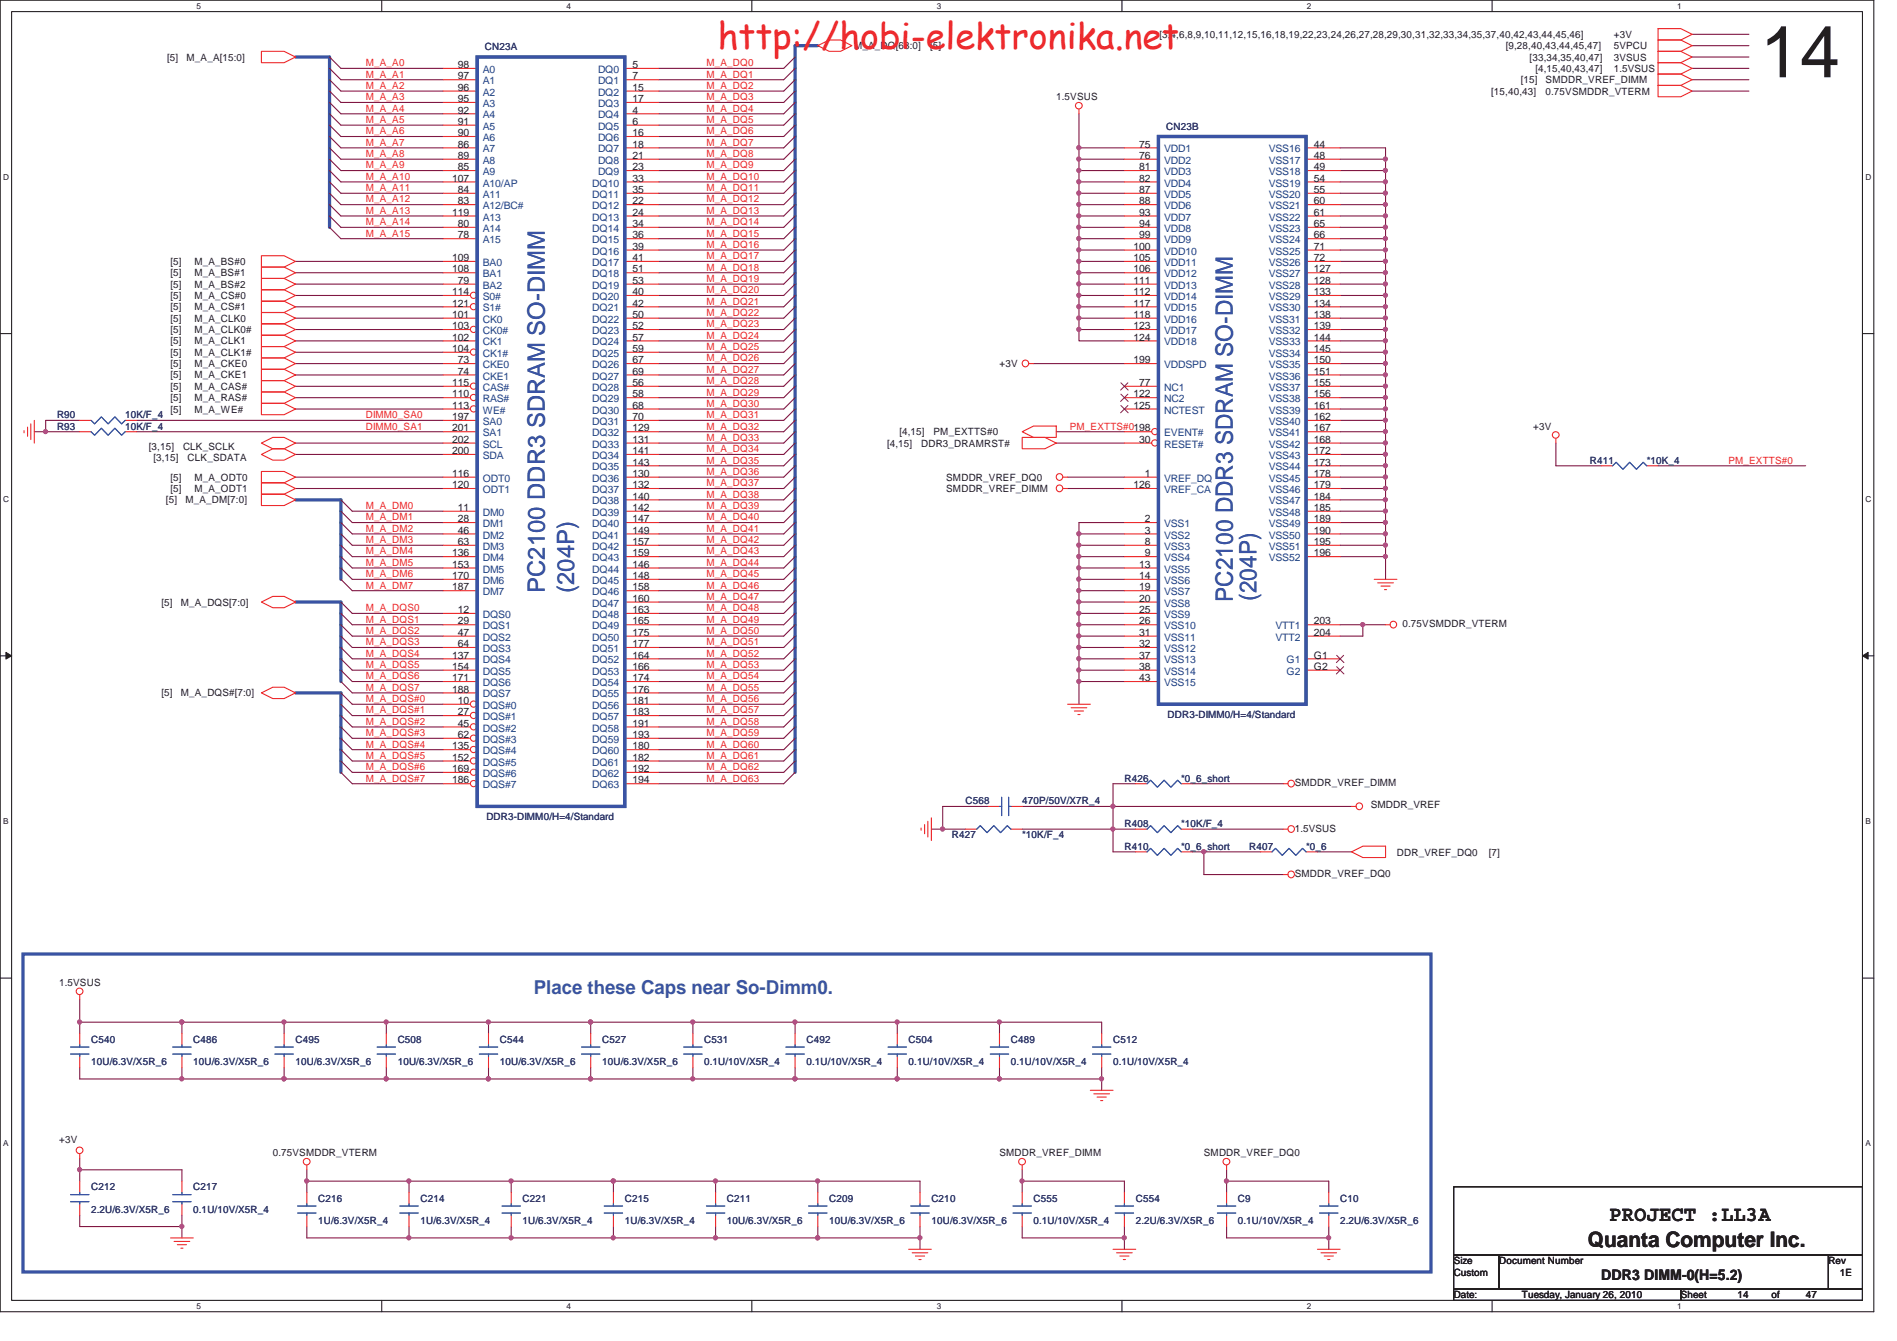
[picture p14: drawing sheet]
<svg xmlns="http://www.w3.org/2000/svg" width="297mm" height="210mm" viewBox="0 0 297 210" stroke-linecap="round" stroke-linejoin="round" font-family="sans-serif">
<defs><g id="words">
<text font-size="11.3" fill="#231f20" x="275.6" y="12.1">14</text>
<text font-size="5.6" fill="#ed2024" x="112.4" y="7.7">http://hobi-elektronika.net</text>
<g font-size="3.7" fill="#3a53a4">
<text x="85.3" y="92.8" transform="rotate(-90 85.3 92.8)">PC2100 DDR3 SDRAM SO-DIMM</text>
<text x="89.9" y="92.8" transform="rotate(-90 89.9 92.8)">(204P)</text>
<text x="193" y="94.3" transform="rotate(-90 193 94.3)">PC2100 DDR3 SDRAM SO-DIMM</text>
<text x="196.8" y="94.1" transform="rotate(-90 196.8 94.1)">(204P)</text>
</g>
<g font-size="3.3" fill="#231f20">
<text x="252" y="191.3">PROJECT :LL3A</text>
<text x="248.6" y="195.2">Quanta Computer Inc.</text>
</g>
<text font-size="3" fill="#3a53a4" x="83.6" y="155.7">Place these Caps near So-Dimm0.</text>
<text font-size="2.3" fill="#231f20" x="250.7" y="200.4">DDR3 DIMM-0(H=5.2)</text>
<g font-size="1.6" fill="#231f20">
<text x="181.6" y="5.9">[3,4,6,8,9,10,11,12,15,16,18,19,22,23,24,26,27,28,29,30,31,32,33,34,35,37,40,42,43,44,45,46]</text>
<text x="252.7" y="5.9">+3V</text>
<text x="26.2" y="9.5">[5]</text>
<text x="29.2" y="9.5">M_A_A[15:0]</text>
<text x="71.7" y="10.7">98</text>
<text x="99.1" y="10.7">5</text>
<text x="133.7" y="7.7">M_A_DQ[63:0]</text>
<text x="145.7" y="7.7">[5]</text>
<text x="235.8" y="7.7">[9,28,40,43,44,45,47]</text>
<text x="239.5" y="9.5">[33,34,35,40,47]</text>
<text x="240.4" y="11.3">[4,15,40,43,47]</text>
<text x="252.7" y="7.7">5VPCU</text>
<text x="252.7" y="9.5">3VSUS</text>
<text x="252.7" y="11.3">1.5VSUS</text>
<text x="71.7" y="12.4">97</text>
<text x="71.7" y="14.2">96</text>
<text x="71.7" y="16">95</text>
<text x="71.7" y="17.8">92</text>
<text x="99.1" y="12.4">7</text>
<text x="99.1" y="14.2">15</text>
<text x="99.1" y="16">17</text>
<text x="99.1" y="17.8">4</text>
<text x="165.4" y="15.7">1.5VSUS</text>
<text x="233.5" y="14.8">[15,40,43]</text>
<text x="238.1" y="13">[15]</text>
<text x="242" y="14.8">0.75VSMDDR_VTERM</text>
<text x="242" y="13">SMDDR_VREF_DIMM</text>
<text x="71.7" y="19.6">91</text>
<text x="71.7" y="21.3">90</text>
<text x="71.7" y="23.1">86</text>
<text x="99.1" y="19.6">6</text>
<text x="99.1" y="21.3">16</text>
<text x="99.1" y="23.1">18</text>
<text x="178.4" y="23.1">75</text>
<text x="205.7" y="23.1">44</text>
<text x="70.8" y="28.4">107</text>
<text x="71.7" y="24.9">89</text>
<text x="71.7" y="26.7">85</text>
<text x="99.1" y="28.4">33</text>
<text x="99.1" y="24.9">21</text>
<text x="99.1" y="26.7">23</text>
<text x="178.4" y="24.9">76</text>
<text x="178.4" y="26.7">81</text>
<text x="178.4" y="28.4">82</text>
<text x="205.7" y="24.9">48</text>
<text x="205.7" y="26.7">49</text>
<text x="205.7" y="28.4">54</text>
<text x="70.8" y="33.8">119</text>
<text x="71.7" y="30.2">84</text>
<text x="71.7" y="32">83</text>
<text x="71.7" y="35.6">80</text>
<text x="99.1" y="30.2">35</text>
<text x="99.1" y="32">22</text>
<text x="99.1" y="33.8">24</text>
<text x="99.1" y="35.6">34</text>
<text x="178.4" y="30.2">87</text>
<text x="178.4" y="32">88</text>
<text x="178.4" y="33.8">93</text>
<text x="178.4" y="35.6">94</text>
<text x="205.7" y="30.2">55</text>
<text x="205.7" y="32">60</text>
<text x="205.7" y="33.8">61</text>
<text x="205.7" y="35.6">65</text>
<text x="26.7" y="41.5">[5]</text>
<text x="30.4" y="41.5">M_A_BS#0</text>
<text x="70.8" y="40.9">109</text>
<text x="71.7" y="37.3">78</text>
<text x="99.1" y="37.3">36</text>
<text x="99.1" y="39.1">39</text>
<text x="99.1" y="40.9">41</text>
<text x="177.5" y="39.1">100</text>
<text x="177.5" y="40.9">105</text>
<text x="178.4" y="37.3">99</text>
<text x="205.7" y="37.3">66</text>
<text x="205.7" y="39.1">71</text>
<text x="205.7" y="40.9">72</text>
<text x="26.7" y="43.3">[5]</text>
<text x="26.7" y="45">[5]</text>
<text x="26.7" y="46.8">[5]</text>
<text x="30.4" y="43.3">M_A_BS#1</text>
<text x="30.4" y="45">M_A_BS#2</text>
<text x="30.4" y="46.8">M_A_CS#0</text>
<text x="70.8" y="42.7">108</text>
<text x="70.8" y="46.2">114</text>
<text x="71.7" y="44.4">79</text>
<text x="99.1" y="42.7">51</text>
<text x="99.1" y="44.4">53</text>
<text x="99.1" y="46.2">40</text>
<text x="177.5" y="42.7">106</text>
<text x="177.5" y="44.4">111</text>
<text x="177.5" y="46.2">112</text>
<text x="205.7" y="42.7">127</text>
<text x="205.7" y="44.4">128</text>
<text x="205.7" y="46.2">133</text>
<text x="26.7" y="48.6">[5]</text>
<text x="26.7" y="50.4">[5]</text>
<text x="26.7" y="52.2">[5]</text>
<text x="26.7" y="53.9">[5]</text>
<text x="30.4" y="48.6">M_A_CS#1</text>
<text x="30.4" y="50.4">M_A_CLK0</text>
<text x="30.4" y="52.2">M_A_CLK0#</text>
<text x="30.4" y="53.9">M_A_CLK1</text>
<text x="70.8" y="48">121</text>
<text x="70.8" y="49.8">101</text>
<text x="70.8" y="51.6">103</text>
<text x="70.8" y="53.3">102</text>
<text x="99.1" y="48">42</text>
<text x="99.1" y="49.8">50</text>
<text x="99.1" y="51.6">52</text>
<text x="99.1" y="53.3">57</text>
<text x="177.5" y="48">117</text>
<text x="177.5" y="49.8">118</text>
<text x="177.5" y="51.6">123</text>
<text x="177.5" y="53.3">124</text>
<text x="205.7" y="48">134</text>
<text x="205.7" y="49.8">138</text>
<text x="205.7" y="51.6">139</text>
<text x="205.7" y="53.3">144</text>
<text x="26.7" y="55.7">[5]</text>
<text x="26.7" y="57.5">[5]</text>
<text x="26.7" y="59.3">[5]</text>
<text x="30.4" y="55.7">M_A_CLK1#</text>
<text x="30.4" y="57.5">M_A_CKE0</text>
<text x="30.4" y="59.3">M_A_CKE1</text>
<text x="70.8" y="55.1">104</text>
<text x="71.7" y="56.9">73</text>
<text x="71.7" y="58.7">74</text>
<text x="99.1" y="55.1">59</text>
<text x="99.1" y="56.9">67</text>
<text x="99.1" y="58.7">69</text>
<text x="156.5" y="57.5">+3V</text>
<text x="177.5" y="56.9">199</text>
<text x="205.7" y="55.1">145</text>
<text x="205.7" y="56.9">150</text>
<text x="205.7" y="58.7">151</text>
<text x="26.7" y="61">[5]</text>
<text x="26.7" y="62.8">[5]</text>
<text x="26.7" y="64.6">[5]</text>
<text x="30.4" y="61">M_A_CAS#</text>
<text x="30.4" y="62.8">M_A_RAS#</text>
<text x="30.4" y="64.6">M_A_WE#</text>
<text x="70.8" y="60.4">115</text>
<text x="70.8" y="62.2">110</text>
<text x="70.8" y="64">113</text>
<text x="70.8" y="65.8">197</text>
<text x="99.1" y="60.4">56</text>
<text x="99.1" y="62.2">58</text>
<text x="99.1" y="64">68</text>
<text x="99.1" y="65.8">70</text>
<text x="177.5" y="62.2">122</text>
<text x="177.5" y="64">125</text>
<text x="178.4" y="60.4">77</text>
<text x="205.7" y="60.4">155</text>
<text x="205.7" y="62.2">156</text>
<text x="205.7" y="64">161</text>
<text x="205.7" y="65.8">162</text>
<text x="23.3" y="70.5">[3,15]</text>
<text x="28.7" y="70.5">CLK_SCLK</text>
<text x="70.8" y="67.6">201</text>
<text x="70.8" y="69.3">202</text>
<text x="70.8" y="71.1">200</text>
<text x="99.1" y="67.6">129</text>
<text x="99.1" y="69.3">131</text>
<text x="99.1" y="71.1">141</text>
<text x="138.9" y="69.9">[4,15]</text>
<text x="140.8" y="68.2">[4,15]</text>
<text x="144.2" y="69.9">DDR3_DRAMRST#</text>
<text x="146.2" y="68.2">PM_EXTTS#0</text>
<text x="178.4" y="69.3">30</text>
<text x="205.7" y="67.6">167</text>
<text x="205.7" y="69.3">168</text>
<text x="205.7" y="71.1">172</text>
<text x="240.1" y="67.3">+3V</text>
<text x="24" y="72.3">[3,15]</text>
<text x="26.7" y="75.3">[5]</text>
<text x="26.7" y="77">[5]</text>
<text x="29.4" y="72.3">CLK_SDATA</text>
<text x="30.4" y="75.3">M_A_ODT0</text>
<text x="30.4" y="77">M_A_ODT1</text>
<text x="70.8" y="74.7">116</text>
<text x="70.8" y="76.5">120</text>
<text x="99.1" y="72.9">143</text>
<text x="99.1" y="74.7">130</text>
<text x="99.1" y="76.5">132</text>
<text x="148.2" y="77">SMDDR_VREF_DIMM</text>
<text x="148.2" y="75.3">SMDDR_VREF_DQ0</text>
<text x="177.5" y="76.5">126</text>
<text x="179.3" y="74.7">1</text>
<text x="205.7" y="72.9">173</text>
<text x="205.7" y="74.7">178</text>
<text x="205.7" y="76.5">179</text>
<text x="26" y="78.8">[5]</text>
<text x="29" y="78.8">M_A_DM[7:0]</text>
<text x="71.7" y="80">11</text>
<text x="71.7" y="81.8">28</text>
<text x="71.7" y="83.6">46</text>
<text x="99.1" y="78.2">140</text>
<text x="99.1" y="80">142</text>
<text x="99.1" y="81.8">147</text>
<text x="99.1" y="83.6">149</text>
<text x="179.3" y="81.8">2</text>
<text x="179.3" y="83.6">3</text>
<text x="205.7" y="78.2">184</text>
<text x="205.7" y="80">185</text>
<text x="205.7" y="81.8">189</text>
<text x="205.7" y="83.6">190</text>
<text x="70.8" y="87.1">136</text>
<text x="70.8" y="88.9">153</text>
<text x="71.7" y="85.3">63</text>
<text x="99.1" y="85.3">157</text>
<text x="99.1" y="87.1">159</text>
<text x="99.1" y="88.9">146</text>
<text x="178.4" y="88.9">13</text>
<text x="179.3" y="85.3">8</text>
<text x="179.3" y="87.1">9</text>
<text x="205.7" y="85.3">195</text>
<text x="205.7" y="87.1">196</text>
<text x="25.3" y="94.8">[5]</text>
<text x="28.3" y="94.8">M_A_DQS[7:0]</text>
<text x="70.8" y="90.7">170</text>
<text x="70.8" y="92.5">187</text>
<text x="99.1" y="90.7">148</text>
<text x="99.1" y="92.5">158</text>
<text x="99.1" y="94.2">160</text>
<text x="178.4" y="90.7">14</text>
<text x="178.4" y="92.5">19</text>
<text x="178.4" y="94.2">20</text>
<text x="71.7" y="96">12</text>
<text x="71.7" y="97.8">29</text>
<text x="71.7" y="99.6">47</text>
<text x="71.7" y="101.3">64</text>
<text x="99.1" y="96">163</text>
<text x="99.1" y="97.8">165</text>
<text x="99.1" y="99.6">175</text>
<text x="99.1" y="101.3">177</text>
<text x="178.4" y="96">25</text>
<text x="178.4" y="97.8">26</text>
<text x="178.4" y="99.6">31</text>
<text x="178.4" y="101.3">32</text>
<text x="205.7" y="97.8">203</text>
<text x="205.7" y="99.6">204</text>
<text x="219.6" y="98.2">0.75VSMDDR_VTERM</text>
<text x="70.8" y="103.1">137</text>
<text x="70.8" y="104.9">154</text>
<text x="70.8" y="106.7">171</text>
<text x="99.1" y="103.1">164</text>
<text x="99.1" y="104.9">166</text>
<text x="99.1" y="106.7">174</text>
<text x="178.4" y="103.1">37</text>
<text x="178.4" y="104.9">38</text>
<text x="178.4" y="106.7">43</text>
<text x="205.7" y="103.1">G1</text>
<text x="205.7" y="104.9">G2</text>
<text x="25.3" y="109">[5]</text>
<text x="28.3" y="109">M_A_DQS#[7:0]</text>
<text x="70.8" y="108.5">188</text>
<text x="71.7" y="110.2">10</text>
<text x="71.7" y="112">27</text>
<text x="71.7" y="113.8">45</text>
<text x="99.1" y="108.5">176</text>
<text x="99.1" y="110.2">181</text>
<text x="99.1" y="112">183</text>
<text x="99.1" y="113.8">191</text>
<text x="70.8" y="117.3">135</text>
<text x="70.8" y="119.1">152</text>
<text x="71.7" y="115.6">62</text>
<text x="99.1" y="115.6">193</text>
<text x="99.1" y="117.3">180</text>
<text x="99.1" y="119.1">182</text>
<text x="70.8" y="120.9">169</text>
<text x="70.8" y="122.7">186</text>
<text x="99.1" y="120.9">192</text>
<text x="99.1" y="122.7">194</text>
<text x="202.7" y="123.1">SMDDR_VREF_DIMM</text>
<text x="202.7" y="130.2">1.5VSUS</text>
<text x="214.6" y="126.5">SMDDR_VREF</text>
<text x="202.7" y="137.3">SMDDR_VREF_DQ0</text>
<text x="218.7" y="134.1">DDR_VREF_DQ0</text>
<text x="233.1" y="134.1">[7]</text>
<text x="9.3" y="154.4">1.5VSUS</text>
<text x="9.3" y="178.9">+3V</text>
<text x="42.7" y="181.1">0.75VSMDDR_VTERM</text>
<text x="156.5" y="181.1">SMDDR_VREF_DIMM</text>
<text x="188.5" y="181.1">SMDDR_VREF_DQ0</text>
<text x="227.6" y="197.9">Size</text>
<text x="234.7" y="197.9">Document Number</text>
<text x="286.3" y="197.9">Rev</text>
<text x="227.6" y="199.7">Custom</text>
<text x="227.6" y="203.3">Date:</text>
<text x="238.3" y="203.3">Tuesday, January 26, 2010</text>
<text x="263.2" y="203.3">Sheet</text>
<text x="272.1" y="203.3">14</text>
<text x="277.4" y="203.3">of</text>
<text x="282.7" y="203.3">47</text>
<text x="288.1" y="199.7">1E</text>
</g>
<g font-size="1.6" fill="#ec2426">
<text x="57.3" y="10.4">M_A_A0</text>
<text x="110.6" y="10.4">M_A_DQ0</text>
<text x="57.3" y="17.5">M_A_A4</text>
<text x="57.3" y="13.9">M_A_A2</text>
<text x="57.3" y="15.7">M_A_A3</text>
<text x="57.3" y="12.1">M_A_A1</text>
<text x="110.6" y="12.1">M_A_DQ1</text>
<text x="110.6" y="13.9">M_A_DQ2</text>
<text x="110.6" y="15.7">M_A_DQ3</text>
<text x="110.6" y="17.5">M_A_DQ4</text>
<text x="57.3" y="22.8">M_A_A7</text>
<text x="57.3" y="21">M_A_A6</text>
<text x="57.3" y="19.3">M_A_A5</text>
<text x="110.6" y="19.3">M_A_DQ5</text>
<text x="110.6" y="21">M_A_DQ6</text>
<text x="110.6" y="22.8">M_A_DQ7</text>
<text x="57.3" y="29.9">M_A_A11</text>
<text x="57.3" y="28.1">M_A_A10</text>
<text x="57.3" y="26.4">M_A_A9</text>
<text x="57.3" y="24.6">M_A_A8</text>
<text x="110.6" y="24.6">M_A_DQ8</text>
<text x="110.6" y="26.4">M_A_DQ9</text>
<text x="110.6" y="28.1">M_A_DQ10</text>
<text x="110.6" y="29.9">M_A_DQ11</text>
<text x="57.3" y="35.3">M_A_A14</text>
<text x="57.3" y="33.5">M_A_A13</text>
<text x="57.3" y="31.7">M_A_A12</text>
<text x="110.6" y="31.7">M_A_DQ12</text>
<text x="110.6" y="33.5">M_A_DQ13</text>
<text x="110.6" y="35.3">M_A_DQ14</text>
<text x="57.3" y="37">M_A_A15</text>
<text x="110.6" y="37">M_A_DQ15</text>
<text x="110.6" y="38.8">M_A_DQ16</text>
<text x="110.6" y="40.6">M_A_DQ17</text>
<text x="110.6" y="42.4">M_A_DQ18</text>
<text x="110.6" y="44.2">M_A_DQ19</text>
<text x="110.6" y="45.9">M_A_DQ20</text>
<text x="110.6" y="47.7">M_A_DQ21</text>
<text x="110.6" y="49.5">M_A_DQ22</text>
<text x="110.6" y="51.3">M_A_DQ23</text>
<text x="110.6" y="53">M_A_DQ24</text>
<text x="110.6" y="54.8">M_A_DQ25</text>
<text x="110.6" y="56.6">M_A_DQ26</text>
<text x="110.6" y="58.4">M_A_DQ27</text>
<text x="57.3" y="65.5">DIMM0_SA0</text>
<text x="110.6" y="60.2">M_A_DQ28</text>
<text x="110.6" y="61.9">M_A_DQ29</text>
<text x="110.6" y="63.7">M_A_DQ30</text>
<text x="110.6" y="65.5">M_A_DQ31</text>
<text x="57.3" y="67.3">DIMM0_SA1</text>
<text x="110.6" y="67.3">M_A_DQ32</text>
<text x="110.6" y="69">M_A_DQ33</text>
<text x="110.6" y="70.8">M_A_DQ34</text>
<text x="167.5" y="67.3">PM_EXTTS#0198</text>
<text x="110.6" y="72.6">M_A_DQ35</text>
<text x="110.6" y="74.4">M_A_DQ36</text>
<text x="110.6" y="76.2">M_A_DQ37</text>
<text x="110.6" y="77.9">M_A_DQ38</text>
<text x="270.6" y="72.6">PM_EXTTS#0</text>
<text x="57.3" y="79.7">M_A_DM0</text>
<text x="57.3" y="81.5">M_A_DM1</text>
<text x="57.3" y="83.3">M_A_DM2</text>
<text x="110.6" y="79.7">M_A_DQ39</text>
<text x="110.6" y="81.5">M_A_DQ40</text>
<text x="110.6" y="83.3">M_A_DQ41</text>
<text x="57.3" y="85">M_A_DM3</text>
<text x="57.3" y="86.8">M_A_DM4</text>
<text x="57.3" y="88.6">M_A_DM5</text>
<text x="110.6" y="85">M_A_DQ42</text>
<text x="110.6" y="86.8">M_A_DQ43</text>
<text x="110.6" y="88.6">M_A_DQ44</text>
<text x="57.3" y="90.4">M_A_DM6</text>
<text x="57.3" y="92.2">M_A_DM7</text>
<text x="57.3" y="95.7">M_A_DQS0</text>
<text x="110.6" y="90.4">M_A_DQ45</text>
<text x="110.6" y="92.2">M_A_DQ46</text>
<text x="110.6" y="93.9">M_A_DQ47</text>
<text x="110.6" y="95.7">M_A_DQ48</text>
<text x="57.3" y="97.5">M_A_DQS1</text>
<text x="57.3" y="99.3">M_A_DQS2</text>
<text x="57.3" y="101">M_A_DQS3</text>
<text x="110.6" y="97.5">M_A_DQ49</text>
<text x="110.6" y="99.3">M_A_DQ50</text>
<text x="110.6" y="101">M_A_DQ51</text>
<text x="57.3" y="102.8">M_A_DQS4</text>
<text x="57.3" y="104.6">M_A_DQS5</text>
<text x="57.3" y="106.4">M_A_DQS6</text>
<text x="110.6" y="102.8">M_A_DQ52</text>
<text x="110.6" y="104.6">M_A_DQ53</text>
<text x="110.6" y="106.4">M_A_DQ54</text>
<text x="57.3" y="108.2">M_A_DQS7</text>
<text x="57.3" y="109.9">M_A_DQS#0</text>
<text x="57.3" y="111.7">M_A_DQS#1</text>
<text x="57.3" y="113.5">M_A_DQS#2</text>
<text x="110.6" y="108.2">M_A_DQ55</text>
<text x="110.6" y="109.9">M_A_DQ56</text>
<text x="110.6" y="111.7">M_A_DQ57</text>
<text x="110.6" y="113.5">M_A_DQ58</text>
<text x="57.3" y="115.3">M_A_DQS#3</text>
<text x="57.3" y="117">M_A_DQS#4</text>
<text x="57.3" y="118.8">M_A_DQS#5</text>
<text x="110.6" y="115.3">M_A_DQ59</text>
<text x="110.6" y="117">M_A_DQ60</text>
<text x="110.6" y="118.8">M_A_DQ61</text>
<text x="57.3" y="120.6">M_A_DQS#6</text>
<text x="57.3" y="122.4">M_A_DQS#7</text>
<text x="110.6" y="120.6">M_A_DQ62</text>
<text x="110.6" y="122.4">M_A_DQ63</text>
</g>
<g font-size="1.6" fill="#1d437e">
<text x="75.6" y="11.4">A0</text>
<text x="93.6" y="11.4">DQ0</text>
<text x="75.6" y="13.2">A1</text>
<text x="75.6" y="15">A2</text>
<text x="75.6" y="16.8">A3</text>
<text x="93.6" y="13.2">DQ1</text>
<text x="93.6" y="15">DQ2</text>
<text x="93.6" y="16.8">DQ3</text>
<text x="75.6" y="18.5">A4</text>
<text x="75.6" y="20.3">A5</text>
<text x="75.6" y="22.1">A6</text>
<text x="75.6" y="23.9">A7</text>
<text x="93.6" y="18.5">DQ4</text>
<text x="93.6" y="20.3">DQ5</text>
<text x="93.6" y="22.1">DQ6</text>
<text x="93.6" y="23.9">DQ7</text>
<text x="182.3" y="23.9">VDD1</text>
<text x="198.7" y="23.9">VSS16</text>
<text x="75.6" y="25.7">A8</text>
<text x="75.6" y="27.4">A9</text>
<text x="75.6" y="29.2">A10/AP</text>
<text x="92.7" y="29.2">DQ10</text>
<text x="93.6" y="25.7">DQ8</text>
<text x="93.6" y="27.4">DQ9</text>
<text x="182.3" y="25.7">VDD2</text>
<text x="182.3" y="27.4">VDD3</text>
<text x="182.3" y="29.2">VDD4</text>
<text x="198.7" y="25.7">VSS17</text>
<text x="198.7" y="27.4">VSS18</text>
<text x="198.7" y="29.2">VSS19</text>
<text x="75.6" y="31">A11</text>
<text x="75.6" y="32.8">A12/BC#</text>
<text x="75.6" y="34.5">A13</text>
<text x="92.7" y="31">DQ11</text>
<text x="92.7" y="32.8">DQ12</text>
<text x="92.7" y="34.5">DQ13</text>
<text x="182.3" y="31">VDD5</text>
<text x="182.3" y="32.8">VDD6</text>
<text x="182.3" y="34.5">VDD7</text>
<text x="198.7" y="31">VSS20</text>
<text x="198.7" y="32.8">VSS21</text>
<text x="198.7" y="34.5">VSS22</text>
<text x="75.6" y="36.3">A14</text>
<text x="75.6" y="38.1">A15</text>
<text x="75.6" y="41.7">BA0</text>
<text x="92.7" y="36.3">DQ14</text>
<text x="92.7" y="38.1">DQ15</text>
<text x="92.7" y="39.9">DQ16</text>
<text x="92.7" y="41.7">DQ17</text>
<text x="182.3" y="36.3">VDD8</text>
<text x="182.3" y="38.1">VDD9</text>
<text x="182.3" y="39.9">VDD10</text>
<text x="182.3" y="41.7">VDD11</text>
<text x="198.7" y="36.3">VSS23</text>
<text x="198.7" y="38.1">VSS24</text>
<text x="198.7" y="39.9">VSS25</text>
<text x="198.7" y="41.7">VSS26</text>
<text x="75.6" y="43.4">BA1</text>
<text x="75.6" y="45.2">BA2</text>
<text x="75.6" y="47">S0#</text>
<text x="92.7" y="43.4">DQ18</text>
<text x="92.7" y="45.2">DQ19</text>
<text x="92.7" y="47">DQ20</text>
<text x="182.3" y="43.4">VDD12</text>
<text x="182.3" y="45.2">VDD13</text>
<text x="182.3" y="47">VDD14</text>
<text x="198.7" y="43.4">VSS27</text>
<text x="198.7" y="45.2">VSS28</text>
<text x="198.7" y="47">VSS29</text>
<text x="75.6" y="48.8">S1#</text>
<text x="75.6" y="50.5">CK0</text>
<text x="75.6" y="52.3">CK0#</text>
<text x="92.7" y="48.8">DQ21</text>
<text x="92.7" y="50.5">DQ22</text>
<text x="92.7" y="52.3">DQ23</text>
<text x="182.3" y="48.8">VDD15</text>
<text x="182.3" y="50.5">VDD16</text>
<text x="182.3" y="52.3">VDD17</text>
<text x="198.7" y="48.8">VSS30</text>
<text x="198.7" y="50.5">VSS31</text>
<text x="198.7" y="52.3">VSS32</text>
<text x="75.6" y="54.1">CK1</text>
<text x="75.6" y="55.9">CK1#</text>
<text x="75.6" y="57.7">CKE0</text>
<text x="75.6" y="59.4">CKE1</text>
<text x="92.7" y="54.1">DQ24</text>
<text x="92.7" y="55.9">DQ25</text>
<text x="92.7" y="57.7">DQ26</text>
<text x="92.7" y="59.4">DQ27</text>
<text x="182.3" y="54.1">VDD18</text>
<text x="182.3" y="57.7">VDDSPD</text>
<text x="198.7" y="54.1">VSS33</text>
<text x="198.7" y="55.9">VSS34</text>
<text x="198.7" y="57.7">VSS35</text>
<text x="198.7" y="59.4">VSS36</text>
<text x="75.6" y="61.2">CAS#</text>
<text x="75.6" y="63">RAS#</text>
<text x="75.6" y="64.8">WE#</text>
<text x="92.7" y="61.2">DQ28</text>
<text x="92.7" y="63">DQ29</text>
<text x="92.7" y="64.8">DQ30</text>
<text x="182.3" y="61.2">NC1</text>
<text x="182.3" y="63">NC2</text>
<text x="182.3" y="64.8">NCTEST</text>
<text x="198.7" y="61.2">VSS37</text>
<text x="198.7" y="63">VSS38</text>
<text x="198.7" y="64.8">VSS39</text>
<text x="75.6" y="66.5">SA0</text>
<text x="75.6" y="68.3">SA1</text>
<text x="75.6" y="70.1">SCL</text>
<text x="75.6" y="71.9">SDA</text>
<text x="92.7" y="66.5">DQ31</text>
<text x="92.7" y="68.3">DQ32</text>
<text x="92.7" y="70.1">DQ33</text>
<text x="92.7" y="71.9">DQ34</text>
<text x="182.3" y="68.3">EVENT#</text>
<text x="182.3" y="70.1">RESET#</text>
<text x="198.7" y="66.5">VSS40</text>
<text x="198.7" y="68.3">VSS41</text>
<text x="198.7" y="70.1">VSS42</text>
<text x="198.7" y="71.9">VSS43</text>
<text x="75.6" y="75.4">ODT0</text>
<text x="75.6" y="77.2">ODT1</text>
<text x="92.7" y="73.7">DQ35</text>
<text x="92.7" y="75.4">DQ36</text>
<text x="92.7" y="77.2">DQ37</text>
<text x="182.3" y="75.4">VREF_DQ</text>
<text x="182.3" y="77.2">VREF_CA</text>
<text x="198.7" y="73.7">VSS44</text>
<text x="198.7" y="75.4">VSS45</text>
<text x="198.7" y="77.2">VSS46</text>
<text x="75.6" y="80.8">DM0</text>
<text x="75.6" y="82.5">DM1</text>
<text x="92.7" y="79">DQ38</text>
<text x="92.7" y="80.8">DQ39</text>
<text x="92.7" y="82.5">DQ40</text>
<text x="182.3" y="82.5">VSS1</text>
<text x="198.7" y="79">VSS47</text>
<text x="198.7" y="80.8">VSS48</text>
<text x="198.7" y="82.5">VSS49</text>
<text x="75.6" y="84.3">DM2</text>
<text x="75.6" y="86.1">DM3</text>
<text x="75.6" y="87.9">DM4</text>
<text x="75.6" y="89.7">DM5</text>
<text x="92.7" y="84.3">DQ41</text>
<text x="92.7" y="86.1">DQ42</text>
<text x="92.7" y="87.9">DQ43</text>
<text x="92.7" y="89.7">DQ44</text>
<text x="182.3" y="84.3">VSS2</text>
<text x="182.3" y="86.1">VSS3</text>
<text x="182.3" y="87.9">VSS4</text>
<text x="182.3" y="89.7">VSS5</text>
<text x="198.7" y="84.3">VSS50</text>
<text x="198.7" y="86.1">VSS51</text>
<text x="198.7" y="87.9">VSS52</text>
<text x="75.6" y="91.4">DM6</text>
<text x="75.6" y="93.2">DM7</text>
<text x="92.7" y="91.4">DQ45</text>
<text x="92.7" y="93.2">DQ46</text>
<text x="92.7" y="95">DQ47</text>
<text x="182.3" y="91.4">VSS6</text>
<text x="182.3" y="93.2">VSS7</text>
<text x="182.3" y="95">VSS8</text>
<text x="75.6" y="96.8">DQS0</text>
<text x="75.6" y="98.5">DQS1</text>
<text x="75.6" y="100.3">DQS2</text>
<text x="92.7" y="96.8">DQ48</text>
<text x="92.7" y="98.5">DQ49</text>
<text x="92.7" y="100.3">DQ50</text>
<text x="182.3" y="96.8">VSS9</text>
<text x="182.3" y="98.5">VSS10</text>
<text x="182.3" y="100.3">VSS11</text>
<text x="199.7" y="98.5">VTT1</text>
<text x="199.7" y="100.3">VTT2</text>
<text x="75.6" y="102.1">DQS3</text>
<text x="75.6" y="103.9">DQS4</text>
<text x="75.6" y="105.7">DQS5</text>
<text x="75.6" y="107.4">DQS6</text>
<text x="92.7" y="102.1">DQ51</text>
<text x="92.7" y="103.9">DQ52</text>
<text x="92.7" y="105.7">DQ53</text>
<text x="92.7" y="107.4">DQ54</text>
<text x="182.3" y="102.1">VSS12</text>
<text x="182.3" y="103.9">VSS13</text>
<text x="182.3" y="105.7">VSS14</text>
<text x="182.3" y="107.4">VSS15</text>
<text x="201.5" y="103.9">G1</text>
<text x="201.5" y="105.7">G2</text>
<text x="75.6" y="109.2">DQS7</text>
<text x="75.6" y="111">DQS#0</text>
<text x="75.6" y="112.8">DQS#1</text>
<text x="92.7" y="109.2">DQ55</text>
<text x="92.7" y="111">DQ56</text>
<text x="92.7" y="112.8">DQ57</text>
<text x="75.6" y="114.6">DQS#2</text>
<text x="75.6" y="116.3">DQS#3</text>
<text x="75.6" y="118.1">DQS#4</text>
<text x="75.6" y="119.9">DQS#5</text>
<text x="92.7" y="114.6">DQ58</text>
<text x="92.7" y="116.3">DQ59</text>
<text x="92.7" y="118.1">DQ60</text>
<text x="92.7" y="119.9">DQ61</text>
<text x="75.6" y="121.7">DQS#6</text>
<text x="75.6" y="123.4">DQS#7</text>
<text x="92.7" y="121.7">DQ62</text>
<text x="92.7" y="123.4">DQ63</text>
</g>
<g font-size="1.6" fill="#2d2d72">
<text x="75.9" y="7.9">CN23A</text>
<text x="182.6" y="20.3">CN23B</text>
<text x="8.9" y="65.5">R90</text>
<text x="19.6" y="65.5">10K/F_4</text>
<text x="8.9" y="67.3">R93</text>
<text x="19.6" y="67.3">10K/F_4</text>
<text x="249" y="72.6">R411</text>
<text x="257.8" y="72.6">*10K_4</text>
<text x="182.8" y="112.4">DDR3-DIMM0/H=4/Standard</text>
<text x="151.2" y="125.9">C568</text>
<text x="160.1" y="125.9">470P/50V/X7R_4</text>
<text x="176.1" y="122.4">R426</text>
<text x="184.9" y="122.4">*0_6_short</text>
<text x="76.2" y="128.4">DDR3-DIMM0/H=4/Standard</text>
<text x="149.1" y="131.3">R427</text>
<text x="160.1" y="131.3">*10K/F_4</text>
<text x="176.1" y="129.5">R408</text>
<text x="184.9" y="129.5">*10K/F_4</text>
<text x="176.1" y="133.1">R410</text>
<text x="184.9" y="133.1">*0_6_short</text>
<text x="195.6" y="133.1">R407</text>
<text x="204.5" y="133.1">*0_6</text>
<text x="14.3" y="163.3">C540</text>
<text x="14.3" y="166.8">10U/6.3V/X5R_6</text>
<text x="30.3" y="163.3">C486</text>
<text x="30.3" y="166.8">10U/6.3V/X5R_6</text>
<text x="46.3" y="163.3">C495</text>
<text x="46.3" y="166.8">10U/6.3V/X5R_6</text>
<text x="62.3" y="163.3">C508</text>
<text x="62.3" y="166.8">10U/6.3V/X5R_6</text>
<text x="78.3" y="163.3">C544</text>
<text x="78.3" y="166.8">10U/6.3V/X5R_6</text>
<text x="94.3" y="163.3">C527</text>
<text x="94.3" y="166.8">10U/6.3V/X5R_6</text>
<text x="110.3" y="163.3">C531</text>
<text x="110.3" y="166.8">0.1U/10V/X5R_4</text>
<text x="126.3" y="163.3">C492</text>
<text x="126.3" y="166.8">0.1U/10V/X5R_4</text>
<text x="142.3" y="163.3">C504</text>
<text x="142.3" y="166.8">0.1U/10V/X5R_4</text>
<text x="158.3" y="163.3">C489</text>
<text x="158.3" y="166.8">0.1U/10V/X5R_4</text>
<text x="174.3" y="163.3">C512</text>
<text x="174.3" y="166.8">0.1U/10V/X5R_4</text>
<text x="14.3" y="186.4">C212</text>
<text x="14.3" y="189.9">2.2U/6.3V/X5R_6</text>
<text x="30.3" y="186.4">C217</text>
<text x="30.3" y="189.9">0.1U/10V/X5R_4</text>
<text x="49.8" y="188.2">C216</text>
<text x="49.8" y="191.7">1U/6.3V/X5R_4</text>
<text x="65.8" y="188.2">C214</text>
<text x="65.8" y="191.7">1U/6.3V/X5R_4</text>
<text x="81.8" y="188.2">C221</text>
<text x="81.8" y="191.7">1U/6.3V/X5R_4</text>
<text x="97.8" y="188.2">C215</text>
<text x="97.8" y="191.7">1U/6.3V/X5R_4</text>
<text x="113.8" y="188.2">C211</text>
<text x="113.8" y="191.7">10U/6.3V/X5R_6</text>
<text x="129.8" y="188.2">C209</text>
<text x="129.8" y="191.7">10U/6.3V/X5R_6</text>
<text x="145.8" y="188.2">C210</text>
<text x="145.8" y="191.7">10U/6.3V/X5R_6</text>
<text x="161.8" y="188.2">C555</text>
<text x="161.8" y="191.7">0.1U/10V/X5R_4</text>
<text x="177.8" y="188.2">C554</text>
<text x="177.8" y="191.7">2.2U/6.3V/X5R_6</text>
<text x="193.8" y="188.2">C9</text>
<text x="193.8" y="191.7">0.1U/10V/X5R_4</text>
<text x="209.8" y="188.2">C10</text>
<text x="209.8" y="191.7">2.2U/6.3V/X5R_6</text>
</g>
<g font-size="1.3" fill="#231f20">
<text x="30.8" y="1.4">5</text>
<text x="88.7" y="1.4">4</text>
<text x="146.7" y="1.4">3</text>
<text x="204.6" y="1.4">2</text>
<text x="262.6" y="1.4">1</text>
<text x=".5" y="28.1">D</text>
<text x="292.1" y="28.1">D</text>
<text x=".5" y="78.6">C</text>
<text x="292.1" y="78.6">C</text>
<text x=".5" y="129">B</text>
<text x="292.1" y="129">B</text>
<text x=".5" y="179.5">A</text>
<text x="292.1" y="179.5">A</text>
<text x="30.8" y="204.9">5</text>
<text x="88.7" y="204.9">4</text>
<text x="146.7" y="204.9">3</text>
<text x="204.6" y="204.9">2</text>
<text x="262.6" y="204.9">1</text>
</g>
</g></defs>
<path d="M0 0h293.4v205.4h-293.4zM1.8 1.8h289.8v201.8h-289.8z" fill="none" stroke="#231f20" stroke-width=".17"/>
<g fill="#fff">
<path d="M30.8 .2h.7v1.4h-.7z"/>
<path d="M30.8 203.8h.7v1.4h-.7z"/>
</g>
<path d="M59.8 0v1.8M59.8 203.6v1.8" fill="none" stroke="#231f20" stroke-width=".17"/>
<g fill="#fff">
<path d="M88.7 .2h.7v1.4h-.7z"/>
<path d="M88.7 203.8h.7v1.4h-.7z"/>
</g>
<path d="M117.7 0v1.8M117.7 203.6v1.8" fill="none" stroke="#231f20" stroke-width=".17"/>
<g fill="#fff">
<path d="M146.7 .2h.7v1.4h-.7z"/>
<path d="M146.7 203.8h.7v1.4h-.7z"/>
</g>
<path d="M175.7 0v1.8M175.7 203.6v1.8" fill="none" stroke="#231f20" stroke-width=".17"/>
<g fill="#fff">
<path d="M204.6 .2h.7v1.4h-.7z"/>
<path d="M204.6 203.8h.7v1.4h-.7z"/>
</g>
<path d="M233.6 0v1.8M233.6 203.6v1.8" fill="none" stroke="#231f20" stroke-width=".17"/>
<g fill="#fff">
<path d="M262.6 .2h.7v1.4h-.7z"/>
<path d="M262.6 203.8h.7v1.4h-.7z"/>
<path d="M.5 27h.9v1.4h-.9z"/>
<path d="M292.1 27h.9v1.4h-.9z"/>
<path d="M.5 77.4h.9v1.4h-.9z"/>
<path d="M292.1 77.4h.9v1.4h-.9z"/>
</g>
<path d="M0 52.2h1.8M291.6 52.2h1.8" fill="none" stroke="#231f20" stroke-width=".17"/>
<g fill="#fff">
<path d="M.5 127.9h.8v1.4h-.8z"/>
<path d="M292.1 127.9h.8v1.4h-.8z"/>
</g>
<path d="M0 102.7h1.8M291.6 102.7h1.8" fill="none" stroke="#231f20" stroke-width=".17"/>
<path d="M.9 102.1l.9 .6-.9 .5z" fill="#231f20"/>
<path d="M.9 102.1l.9 .6-.9 .5z" fill="none" stroke="#231f20" stroke-width=".16"/>
<path d="M291.6 102.7l.9-.6v1.1z" fill="#231f20"/>
<path d="M291.6 102.7l.9-.6v1.1z" fill="none" stroke="#231f20" stroke-width=".16"/>
<g fill="#fff">
<path d="M.5 178.3h.8v1.4h-.8z"/>
<path d="M292.1 178.3h.8v1.4h-.8z"/>
</g>
<path d="M0 153.2h1.8M291.6 153.2h1.8" fill="none" stroke="#231f20" stroke-width=".17"/>
<g fill="none" stroke="#7f1542" stroke-width=".17">
<path d="M53.4 10.7h16M53.4 19.6h16M53.4 17.8h16M53.4 14.3h16M53.4 16h16M53.4 12.5h16M103.2 10.7h19.5M103.2 19.6h19.5M103.2 17.8h19.5M103.2 14.3h19.5M103.2 16h19.5M103.2 12.5h19.5"/>
<path d="M53.4 37.4h16M53.4 35.6h16M53.4 33.8h16M53.4 32h16M53.4 30.3h16M53.4 28.5h16M53.4 26.7h16M53.4 24.9h16M53.4 23.2h16M53.4 21.4h16M103.2 37.4h19.5M103.2 35.6h19.5"/>
<path d="M103.2 33.8h19.5M103.2 32h19.5M103.2 30.3h19.5M103.2 28.5h19.5M103.2 26.7h19.5M103.2 24.9h19.5M103.2 23.2h19.5M103.2 21.4h19.5M103.2 39.2h19.5M46.3 40.9h23.1M46.3 58.7h23.1M46.3 56.9h23.1"/>
<path d="M46.3 55.2h23.1M46.3 53.4h23.1M46.3 51.6h23.1M46.3 49.8h23.1M46.3 48h23.1M46.3 46.3h23.1M46.3 44.5h23.1M46.3 42.7h23.1M103.2 40.9h19.5M103.2 58.7h19.5M103.2 56.9h19.5M103.2 55.2h19.5"/>
<path d="M103.2 53.4h19.5M103.2 51.6h19.5M103.2 49.8h19.5M103.2 48h19.5M103.2 46.3h19.5M103.2 44.5h19.5M103.2 42.7h19.5M168.9 51.6v1.8h7.2M21.4 65.8h48M21.4 67.6h48M46.3 64h23.1M46.3 62.3h23.1"/>
<path d="M46.3 60.5h23.1M46.3 69.4h23.1M46.3 71.2h23.1M46.3 74.7h23.1M46.3 76.5h23.1M103.2 64h19.5M103.2 62.3h19.5M103.2 60.5h19.5M103.2 69.4h19.5M103.2 71.2h19.5M103.2 74.7h19.5M103.2 76.5h19.5"/>
<path d="M103.2 72.9h19.5M103.2 78.3h19.5M103.2 65.8h19.5M103.2 67.6h19.5M55.2 80h14.2M55.2 81.8h14.2M55.2 83.6h14.2M55.2 85.4h14.2M55.2 87.2h14.2M55.2 88.9h14.2M55.2 90.7h14.2M55.2 92.5h14.2"/>
<path d="M55.2 96.1h14.2M55.2 97.8h14.2M55.2 99.6h14.2M103.2 80h19.5M103.2 81.8h19.5M103.2 83.6h19.5M103.2 85.4h19.5M103.2 87.2h19.5M103.2 88.9h19.5M103.2 90.7h19.5M103.2 92.5h19.5M103.2 96.1h19.5"/>
<path d="M103.2 97.8h19.5M103.2 99.6h19.5M103.2 94.3h19.5M55.2 101.4h14.2M55.2 103.2h14.2M55.2 104.9h14.2M55.2 106.7h14.2M55.2 108.5h14.2M55.2 110.3h14.2M55.2 112.1h14.2M55.2 113.8h14.2M55.2 115.6h14.2"/>
<path d="M55.2 117.4h14.2M55.2 119.2h14.2M103.2 101.4h19.5M103.2 103.2h19.5M103.2 104.9h19.5M103.2 106.7h19.5M103.2 108.5h19.5M103.2 110.3h19.5M103.2 112.1h19.5M103.2 113.8h19.5M103.2 115.6h19.5M103.2 117.4h19.5"/>
<path d="M103.2 119.2h19.5M55.2 120.9h14.2M55.2 122.7h14.2M103.2 120.9h19.5M103.2 122.7h19.5"/>
</g>
<path d="M46.3 8.9h5.3M124.5 7.2h3.6M46.3 78.3h7.1M46.3 94.3h7.1M46.3 108.5h7.1" fill="none" stroke="#3a53a4" stroke-width=".51"/>
<circle cx="168.9" cy="51.6" r=".32" fill="#b8529f"/>
<circle cx="168.9" cy="51.6" r=".32" fill="none" stroke="#b8529f" stroke-width=".17"/>
<path d="M168.9 44.5v1.8M168.9 48h7.2" fill="none" stroke="#7f1542" stroke-width=".17"/>
<circle cx="168.9" cy="44.5" r=".32" fill="#b8529f"/>
<circle cx="168.9" cy="44.5" r=".32" fill="none" stroke="#b8529f" stroke-width=".17"/>
<path d="M168.9 39.2h7.2M168.9 24.9h7.2M168.9 28.5h7.2M168.9 35.6h7.2M168.9 30.3h7.2M168.9 33.8h7.2M209.8 23.2h7.2M217 35.6v1.8M168.9 42.7h7.2M168.9 40.9h7.2" fill="none" stroke="#7f1542" stroke-width=".17"/>
<circle cx="216.9" cy="35.6" r=".32" fill="#b8529f"/>
<circle cx="216.9" cy="35.6" r=".32" fill="none" stroke="#b8529f" stroke-width=".17"/>
<path d="M209.8 30.3h7.2M209.8 28.5h7.2M209.8 49.8h7.2" fill="none" stroke="#7f1542" stroke-width=".17"/>
<circle cx="216.9" cy="28.5" r=".32" fill="#b8529f"/>
<circle cx="216.9" cy="28.5" r=".32" fill="none" stroke="#b8529f" stroke-width=".17"/>
<path d="M209.8 42.7h7.2M209.8 56.9h7.2M217 69.4v1.8" fill="none" stroke="#7f1542" stroke-width=".17"/>
<circle cx="216.9" cy="71.1" r=".32" fill="#b8529f"/>
<circle cx="216.9" cy="71.1" r=".32" fill="none" stroke="#b8529f" stroke-width=".17"/>
<circle cx="216.9" cy="69.4" r=".32" fill="#b8529f"/>
<circle cx="216.9" cy="69.4" r=".32" fill="none" stroke="#b8529f" stroke-width=".17"/>
<path d="M209.8 60.5h7.2M217 74.7v1.8" fill="none" stroke="#7f1542" stroke-width=".17"/>
<circle cx="216.9" cy="76.5" r=".32" fill="#b8529f"/>
<circle cx="216.9" cy="76.5" r=".32" fill="none" stroke="#b8529f" stroke-width=".17"/>
<circle cx="216.9" cy="74.7" r=".32" fill="#b8529f"/>
<circle cx="216.9" cy="74.7" r=".32" fill="none" stroke="#b8529f" stroke-width=".17"/>
<path d="M209.8 53.4h7.2M209.8 67.6h7.2M209.8 85.4h7.2M217 87.2v3.5" fill="none" stroke="#7f1542" stroke-width=".17"/>
<circle cx="216.9" cy="87.1" r=".32" fill="#b8529f"/>
<circle cx="216.9" cy="87.1" r=".32" fill="none" stroke="#b8529f" stroke-width=".17"/>
<path d="M217 39.2v1.7M209.8 72.9h7.2" fill="none" stroke="#7f1542" stroke-width=".17"/>
<circle cx="216.9" cy="39.1" r=".32" fill="#b8529f"/>
<circle cx="216.9" cy="39.1" r=".32" fill="none" stroke="#b8529f" stroke-width=".17"/>
<path d="M217 71.2v1.7M168.9 81.8h7.2M168.9 96.1h7.2M168.9 88.9h7.2M209.8 99.6h3.6M213.4 97.8h3.6M168.9 103.2h7.2" fill="none" stroke="#7f1542" stroke-width=".17"/>
<circle cx="168.9" cy="103.1" r=".32" fill="#b8529f"/>
<circle cx="168.9" cy="103.1" r=".32" fill="none" stroke="#b8529f" stroke-width=".17"/>
<path d="M161.8 56.9h14.3M165.4 69.4h10.7M165.4 67.6h10.7M168.9 85.4h7.2M160.1 126.3h14.2" fill="none" stroke="#7f1542" stroke-width=".17"/>
<circle cx="174.3" cy="126.3" r=".32" fill="#b8529f"/>
<circle cx="174.3" cy="126.3" r=".32" fill="none" stroke="#b8529f" stroke-width=".17"/>
<path d="M217 32v1.8M217 46.3v1.7M147.6 126.3h7.1M174.3 129.8h3.5M186.7 129.8h14.3" fill="none" stroke="#7f1542" stroke-width=".17"/>
<circle cx="216.9" cy="32" r=".32" fill="#b8529f"/>
<circle cx="216.9" cy="32" r=".32" fill="none" stroke="#b8529f" stroke-width=".17"/>
<path d="M217 80v1.8" fill="none" stroke="#7f1542" stroke-width=".17"/>
<circle cx="216.9" cy="80" r=".32" fill="#b8529f"/>
<circle cx="216.9" cy="80" r=".32" fill="none" stroke="#b8529f" stroke-width=".17"/>
<path d="M213.4 97.8v1.8" fill="none" stroke="#7f1542" stroke-width=".17"/>
<circle cx="213.4" cy="97.8" r=".32" fill="#b8529f"/>
<circle cx="213.4" cy="97.8" r=".32" fill="none" stroke="#b8529f" stroke-width=".17"/>
<path d="M168.9 99.6v1.8" fill="none" stroke="#7f1542" stroke-width=".17"/>
<circle cx="168.9" cy="99.6" r=".32" fill="#b8529f"/>
<circle cx="168.9" cy="99.6" r=".32" fill="none" stroke="#b8529f" stroke-width=".17"/>
<path d="M7.2 65.8v1.8M168.9 106.7v3.6M145.8 129.8h1.8M174.3 126.3h37.3M160.1 185h16" fill="none" stroke="#7f1542" stroke-width=".17"/>
<circle cx="160" cy="184.9" r=".32" fill="#b8529f"/>
<circle cx="160" cy="184.9" r=".32" fill="none" stroke="#b8529f" stroke-width=".17"/>
<path d="M12.5 167.2v1.7M60.5 160.1v1.7M76.5 160.1v1.7M108.5 167.2v1.7M124.5 167.2v1.7M124.5 160.1h16M140.5 167.2v1.7M172.5 160.1v1.7M12.5 183.2h16v1.8M176.1 185v1.7" fill="none" stroke="#7f1542" stroke-width=".17"/>
<circle cx="124.5" cy="160" r=".32" fill="#b8529f"/>
<circle cx="124.5" cy="160" r=".32" fill="none" stroke="#b8529f" stroke-width=".17"/>
<path d="M28.5 192.1v1.7" fill="none" stroke="#7f1542" stroke-width=".17"/>
<circle cx="28.5" cy="192" r=".32" fill="#b8529f"/>
<circle cx="28.5" cy="192" r=".32" fill="none" stroke="#b8529f" stroke-width=".17"/>
<path d="M12.5 160.1h16M160.1 185v1.7" fill="none" stroke="#7f1542" stroke-width=".17"/>
<circle cx="28.5" cy="160" r=".32" fill="#b8529f"/>
<circle cx="28.5" cy="160" r=".32" fill="none" stroke="#b8529f" stroke-width=".17"/>
<circle cx="12.5" cy="160" r=".32" fill="#b8529f"/>
<circle cx="12.5" cy="160" r=".32" fill="none" stroke="#b8529f" stroke-width=".17"/>
<path d="M12.5 183.2v1.8" fill="none" stroke="#7f1542" stroke-width=".17"/>
<circle cx="12.5" cy="183.1" r=".32" fill="#b8529f"/>
<circle cx="12.5" cy="183.1" r=".32" fill="none" stroke="#b8529f" stroke-width=".17"/>
<path d="M217 58.7v1.8" fill="none" stroke="#7f1542" stroke-width=".17"/>
<circle cx="216.9" cy="58.7" r=".32" fill="#b8529f"/>
<circle cx="216.9" cy="58.7" r=".32" fill="none" stroke="#b8529f" stroke-width=".17"/>
<path d="M217 65.8v1.8" fill="none" stroke="#7f1542" stroke-width=".17"/>
<circle cx="216.9" cy="65.8" r=".32" fill="#b8529f"/>
<circle cx="216.9" cy="65.8" r=".32" fill="none" stroke="#b8529f" stroke-width=".17"/>
<path d="M209.8 69.4h7.2M217 78.3v1.7M168.9 83.6v1.8" fill="none" stroke="#7f1542" stroke-width=".17"/>
<circle cx="168.9" cy="83.6" r=".32" fill="#b8529f"/>
<circle cx="168.9" cy="83.6" r=".32" fill="none" stroke="#b8529f" stroke-width=".17"/>
<path d="M217 81.8v1.8" fill="none" stroke="#7f1542" stroke-width=".17"/>
<circle cx="216.9" cy="81.8" r=".32" fill="#b8529f"/>
<circle cx="216.9" cy="81.8" r=".32" fill="none" stroke="#b8529f" stroke-width=".17"/>
<path d="M217 33.8v1.8M172.5 167.2v1.7" fill="none" stroke="#7f1542" stroke-width=".17"/>
<circle cx="216.9" cy="33.8" r=".32" fill="#b8529f"/>
<circle cx="216.9" cy="33.8" r=".32" fill="none" stroke="#b8529f" stroke-width=".17"/>
<path d="M168.9 94.3v1.8" fill="none" stroke="#7f1542" stroke-width=".17"/>
<circle cx="168.9" cy="94.2" r=".32" fill="#b8529f"/>
<circle cx="168.9" cy="94.2" r=".32" fill="none" stroke="#b8529f" stroke-width=".17"/>
<path d="M168.9 37.4v1.8" fill="none" stroke="#7f1542" stroke-width=".17"/>
<circle cx="168.9" cy="37.4" r=".32" fill="#b8529f"/>
<circle cx="168.9" cy="37.4" r=".32" fill="none" stroke="#b8529f" stroke-width=".17"/>
<path d="M217 60.5v1.8" fill="none" stroke="#7f1542" stroke-width=".17"/>
<circle cx="216.9" cy="60.5" r=".32" fill="#b8529f"/>
<circle cx="216.9" cy="60.5" r=".32" fill="none" stroke="#b8529f" stroke-width=".17"/>
<path d="M168.9 96.1v1.7" fill="none" stroke="#7f1542" stroke-width=".17"/>
<circle cx="168.9" cy="96" r=".32" fill="#b8529f"/>
<circle cx="168.9" cy="96" r=".32" fill="none" stroke="#b8529f" stroke-width=".17"/>
<path d="M217 51.6v1.8M28.5 160.1v1.7" fill="none" stroke="#7f1542" stroke-width=".17"/>
<circle cx="216.9" cy="53.4" r=".32" fill="#b8529f"/>
<circle cx="216.9" cy="53.4" r=".32" fill="none" stroke="#b8529f" stroke-width=".17"/>
<circle cx="216.9" cy="51.6" r=".32" fill="#b8529f"/>
<circle cx="216.9" cy="51.6" r=".32" fill="none" stroke="#b8529f" stroke-width=".17"/>
<path d="M217 62.3v1.7" fill="none" stroke="#7f1542" stroke-width=".17"/>
<circle cx="216.9" cy="62.2" r=".32" fill="#b8529f"/>
<circle cx="216.9" cy="62.2" r=".32" fill="none" stroke="#b8529f" stroke-width=".17"/>
<path d="M168.9 85.4v1.8" fill="none" stroke="#7f1542" stroke-width=".17"/>
<circle cx="168.9" cy="85.4" r=".32" fill="#b8529f"/>
<circle cx="168.9" cy="85.4" r=".32" fill="none" stroke="#b8529f" stroke-width=".17"/>
<path d="M217 67.6v1.8" fill="none" stroke="#7f1542" stroke-width=".17"/>
<circle cx="216.9" cy="67.6" r=".32" fill="#b8529f"/>
<circle cx="216.9" cy="67.6" r=".32" fill="none" stroke="#b8529f" stroke-width=".17"/>
<path d="M156.5 160.1h16" fill="none" stroke="#7f1542" stroke-width=".17"/>
<circle cx="156.5" cy="160" r=".32" fill="#b8529f"/>
<circle cx="156.5" cy="160" r=".32" fill="none" stroke="#b8529f" stroke-width=".17"/>
<path d="M168.9 92.5v1.8M168.9 97.8h7.2" fill="none" stroke="#7f1542" stroke-width=".17"/>
<circle cx="168.9" cy="92.5" r=".32" fill="#b8529f"/>
<circle cx="168.9" cy="92.5" r=".32" fill="none" stroke="#b8529f" stroke-width=".17"/>
<path d="M209.8 32h7.2M209.8 58.7h7.2M217 64v1.8M12.5 156.5v5.3" fill="none" stroke="#7f1542" stroke-width=".17"/>
<circle cx="216.9" cy="64" r=".32" fill="#b8529f"/>
<circle cx="216.9" cy="64" r=".32" fill="none" stroke="#b8529f" stroke-width=".17"/>
<path d="M209.8 37.4h7.2M217 48v1.8" fill="none" stroke="#7f1542" stroke-width=".17"/>
<circle cx="216.9" cy="48" r=".32" fill="#b8529f"/>
<circle cx="216.9" cy="48" r=".32" fill="none" stroke="#b8529f" stroke-width=".17"/>
<path d="M217 24.9v1.8" fill="none" stroke="#7f1542" stroke-width=".17"/>
<circle cx="216.9" cy="26.7" r=".32" fill="#b8529f"/>
<circle cx="216.9" cy="26.7" r=".32" fill="none" stroke="#b8529f" stroke-width=".17"/>
<circle cx="216.9" cy="24.9" r=".32" fill="#b8529f"/>
<circle cx="216.9" cy="24.9" r=".32" fill="none" stroke="#b8529f" stroke-width=".17"/>
<path d="M168.9 37.4h7.2M217 23.2v1.7M168.9 46.3v1.7" fill="none" stroke="#7f1542" stroke-width=".17"/>
<circle cx="168.9" cy="46.2" r=".32" fill="#b8529f"/>
<circle cx="168.9" cy="46.2" r=".32" fill="none" stroke="#b8529f" stroke-width=".17"/>
<path d="M168.9 23.2v1.7M209.8 83.6h7.2" fill="none" stroke="#7f1542" stroke-width=".17"/>
<circle cx="168.9" cy="23.1" r=".32" fill="#b8529f"/>
<circle cx="168.9" cy="23.1" r=".32" fill="none" stroke="#b8529f" stroke-width=".17"/>
<path d="M209.8 33.8h7.2M168.9 104.9v1.8" fill="none" stroke="#7f1542" stroke-width=".17"/>
<circle cx="168.9" cy="106.7" r=".32" fill="#b8529f"/>
<circle cx="168.9" cy="106.7" r=".32" fill="none" stroke="#b8529f" stroke-width=".17"/>
<circle cx="168.9" cy="104.9" r=".32" fill="#b8529f"/>
<circle cx="168.9" cy="104.9" r=".32" fill="none" stroke="#b8529f" stroke-width=".17"/>
<path d="M209.8 71.2h7.2M168.9 87.2v1.7M209.8 81.8h7.2M168.9 104.9h7.2M44.5 167.2v1.7" fill="none" stroke="#7f1542" stroke-width=".17"/>
<circle cx="168.9" cy="87.1" r=".32" fill="#b8529f"/>
<circle cx="168.9" cy="87.1" r=".32" fill="none" stroke="#b8529f" stroke-width=".17"/>
<path d="M108.5 160.1h16" fill="none" stroke="#7f1542" stroke-width=".17"/>
<circle cx="108.5" cy="160" r=".32" fill="#b8529f"/>
<circle cx="108.5" cy="160" r=".32" fill="none" stroke="#b8529f" stroke-width=".17"/>
<path d="M168.9 49.8h7.2M209.8 76.5h7.2M168.9 94.3h7.2M209.8 80h7.2M168.9 101.4h7.2M28.5 168.9h16M156.5 167.2v1.7" fill="none" stroke="#7f1542" stroke-width=".17"/>
<circle cx="44.5" cy="168.9" r=".32" fill="#b8529f"/>
<circle cx="44.5" cy="168.9" r=".32" fill="none" stroke="#b8529f" stroke-width=".17"/>
<circle cx="28.5" cy="168.9" r=".32" fill="#b8529f"/>
<circle cx="28.5" cy="168.9" r=".32" fill="none" stroke="#b8529f" stroke-width=".17"/>
<path d="M92.5 160.1h16" fill="none" stroke="#7f1542" stroke-width=".17"/>
<circle cx="92.5" cy="160" r=".32" fill="#b8529f"/>
<circle cx="92.5" cy="160" r=".32" fill="none" stroke="#b8529f" stroke-width=".17"/>
<path d="M217 30.3v1.7M209.8 74.7h7.2M168.9 87.2h7.2M92.5 167.2v1.7" fill="none" stroke="#7f1542" stroke-width=".17"/>
<circle cx="216.9" cy="30.2" r=".32" fill="#b8529f"/>
<circle cx="216.9" cy="30.2" r=".32" fill="none" stroke="#b8529f" stroke-width=".17"/>
<path d="M217 76.5v1.8" fill="none" stroke="#7f1542" stroke-width=".17"/>
<circle cx="216.9" cy="78.2" r=".32" fill="#b8529f"/>
<circle cx="216.9" cy="78.2" r=".32" fill="none" stroke="#b8529f" stroke-width=".17"/>
<path d="M168.9 30.3v1.7M44.5 160.1v1.7" fill="none" stroke="#7f1542" stroke-width=".17"/>
<circle cx="168.9" cy="30.2" r=".32" fill="#b8529f"/>
<circle cx="168.9" cy="30.2" r=".32" fill="none" stroke="#b8529f" stroke-width=".17"/>
<path d="M168.9 32v1.8" fill="none" stroke="#7f1542" stroke-width=".17"/>
<circle cx="168.9" cy="32" r=".32" fill="#b8529f"/>
<circle cx="168.9" cy="32" r=".32" fill="none" stroke="#b8529f" stroke-width=".17"/>
<path d="M209.8 40.9h7.2M147.6 126.3v3.5M108.5 160.1v1.7" fill="none" stroke="#7f1542" stroke-width=".17"/>
<circle cx="147.6" cy="129.8" r=".32" fill="#b8529f"/>
<circle cx="147.6" cy="129.8" r=".32" fill="none" stroke="#b8529f" stroke-width=".17"/>
<path d="M7.2 67.6h5.3" fill="none" stroke="#7f1542" stroke-width=".17"/>
<circle cx="7.1" cy="67.6" r=".32" fill="#b8529f"/>
<circle cx="7.1" cy="67.6" r=".32" fill="none" stroke="#b8529f" stroke-width=".17"/>
<path d="M217 56.9v1.8M209.8 78.3h7.2" fill="none" stroke="#7f1542" stroke-width=".17"/>
<circle cx="216.9" cy="56.9" r=".32" fill="#b8529f"/>
<circle cx="216.9" cy="56.9" r=".32" fill="none" stroke="#b8529f" stroke-width=".17"/>
<path d="M44.5 160.1h16M60.5 167.2v1.7" fill="none" stroke="#7f1542" stroke-width=".17"/>
<circle cx="44.5" cy="160" r=".32" fill="#b8529f"/>
<circle cx="44.5" cy="160" r=".32" fill="none" stroke="#b8529f" stroke-width=".17"/>
<path d="M168.9 33.8v1.8" fill="none" stroke="#7f1542" stroke-width=".17"/>
<circle cx="168.9" cy="33.8" r=".32" fill="#b8529f"/>
<circle cx="168.9" cy="33.8" r=".32" fill="none" stroke="#b8529f" stroke-width=".17"/>
<path d="M209.8 26.7h7.2M168.9 90.7v1.8M92.5 160.1v1.7M12.5 190.3v1.8" fill="none" stroke="#7f1542" stroke-width=".17"/>
<circle cx="168.9" cy="90.7" r=".32" fill="#b8529f"/>
<circle cx="168.9" cy="90.7" r=".32" fill="none" stroke="#b8529f" stroke-width=".17"/>
<path d="M168.9 42.7v1.8M124.5 160.1v1.7" fill="none" stroke="#7f1542" stroke-width=".17"/>
<circle cx="168.9" cy="42.7" r=".32" fill="#b8529f"/>
<circle cx="168.9" cy="42.7" r=".32" fill="none" stroke="#b8529f" stroke-width=".17"/>
<path d="M209.8 39.2h7.2M217 49.8v1.8M217 53.4v1.8h-7.2M168.9 103.2v1.7M168.9 106.7h7.2" fill="none" stroke="#7f1542" stroke-width=".17"/>
<circle cx="216.9" cy="49.8" r=".32" fill="#b8529f"/>
<circle cx="216.9" cy="49.8" r=".32" fill="none" stroke="#b8529f" stroke-width=".17"/>
<path d="M209.8 35.6h7.2M168.9 51.6h7.2M209.8 48h7.2M209.8 44.5h7.2M209.8 62.3h7.2M168.9 88.9v1.8h7.2M28.5 167.2v1.7M76.5 167.2v1.7" fill="none" stroke="#7f1542" stroke-width=".17"/>
<circle cx="168.9" cy="88.9" r=".32" fill="#b8529f"/>
<circle cx="168.9" cy="88.9" r=".32" fill="none" stroke="#b8529f" stroke-width=".17"/>
<path d="M168.9 17.8v5.4M209.8 46.3h7.2M209.8 65.8h7.2M140.5 160.1v1.7" fill="none" stroke="#7f1542" stroke-width=".17"/>
<circle cx="216.9" cy="46.2" r=".32" fill="#b8529f"/>
<circle cx="216.9" cy="46.2" r=".32" fill="none" stroke="#b8529f" stroke-width=".17"/>
<path d="M168.9 26.7h7.2M217 42.7v1.8" fill="none" stroke="#7f1542" stroke-width=".17"/>
<circle cx="216.9" cy="44.5" r=".32" fill="#b8529f"/>
<circle cx="216.9" cy="44.5" r=".32" fill="none" stroke="#b8529f" stroke-width=".17"/>
<circle cx="216.9" cy="42.7" r=".32" fill="#b8529f"/>
<circle cx="216.9" cy="42.7" r=".32" fill="none" stroke="#b8529f" stroke-width=".17"/>
<path d="M168.9 23.2h7.2M217 40.9v1.8" fill="none" stroke="#7f1542" stroke-width=".17"/>
<circle cx="216.9" cy="40.9" r=".32" fill="#b8529f"/>
<circle cx="216.9" cy="40.9" r=".32" fill="none" stroke="#b8529f" stroke-width=".17"/>
<path d="M168.9 39.2v1.7M209.8 51.6h7.2" fill="none" stroke="#7f1542" stroke-width=".17"/>
<circle cx="168.9" cy="39.1" r=".32" fill="#b8529f"/>
<circle cx="168.9" cy="39.1" r=".32" fill="none" stroke="#b8529f" stroke-width=".17"/>
<path d="M217 83.6v1.8" fill="none" stroke="#7f1542" stroke-width=".17"/>
<circle cx="216.9" cy="83.6" r=".32" fill="#b8529f"/>
<circle cx="216.9" cy="83.6" r=".32" fill="none" stroke="#b8529f" stroke-width=".17"/>
<path d="M168.9 97.8v1.8" fill="none" stroke="#7f1542" stroke-width=".17"/>
<circle cx="168.9" cy="97.8" r=".32" fill="#b8529f"/>
<circle cx="168.9" cy="97.8" r=".32" fill="none" stroke="#b8529f" stroke-width=".17"/>
<path d="M168.9 35.6v1.8" fill="none" stroke="#7f1542" stroke-width=".17"/>
<circle cx="168.9" cy="35.6" r=".32" fill="#b8529f"/>
<circle cx="168.9" cy="35.6" r=".32" fill="none" stroke="#b8529f" stroke-width=".17"/>
<path d="M76.5 160.1h16M176.1 192.1v1.7" fill="none" stroke="#7f1542" stroke-width=".17"/>
<circle cx="92.5" cy="160" r=".32" fill="#b8529f"/>
<circle cx="92.5" cy="160" r=".32" fill="none" stroke="#b8529f" stroke-width=".17"/>
<circle cx="76.5" cy="160" r=".32" fill="#b8529f"/>
<circle cx="76.5" cy="160" r=".32" fill="none" stroke="#b8529f" stroke-width=".17"/>
<path d="M168.9 40.9v1.8" fill="none" stroke="#7f1542" stroke-width=".17"/>
<circle cx="168.9" cy="40.9" r=".32" fill="#b8529f"/>
<circle cx="168.9" cy="40.9" r=".32" fill="none" stroke="#b8529f" stroke-width=".17"/>
<path d="M168.9 28.5v1.8M168.9 46.3h7.2M209.8 87.2h7.2M208.1 193.8v1.8" fill="none" stroke="#7f1542" stroke-width=".17"/>
<circle cx="168.9" cy="28.5" r=".32" fill="#b8529f"/>
<circle cx="168.9" cy="28.5" r=".32" fill="none" stroke="#b8529f" stroke-width=".17"/>
<path d="M217 72.9v1.8" fill="none" stroke="#7f1542" stroke-width=".17"/>
<circle cx="216.9" cy="72.9" r=".32" fill="#b8529f"/>
<circle cx="216.9" cy="72.9" r=".32" fill="none" stroke="#b8529f" stroke-width=".17"/>
<path d="M168.9 48v1.8" fill="none" stroke="#7f1542" stroke-width=".17"/>
<circle cx="168.9" cy="48" r=".32" fill="#b8529f"/>
<circle cx="168.9" cy="48" r=".32" fill="none" stroke="#b8529f" stroke-width=".17"/>
<path d="M217 55.2v1.7M168.9 99.6h7.2" fill="none" stroke="#7f1542" stroke-width=".17"/>
<circle cx="216.9" cy="55.1" r=".32" fill="#b8529f"/>
<circle cx="216.9" cy="55.1" r=".32" fill="none" stroke="#b8529f" stroke-width=".17"/>
<path d="M168.9 32h7.2M209.8 24.9h7.2M168.9 44.5h7.2M7.2 65.8h5.3M209.8 64h7.2M168.9 92.5h7.2M168.9 83.6h7.2M28.5 160.1h16M156.5 160.1v1.7M172.5 168.9v1.8" fill="none" stroke="#7f1542" stroke-width=".17"/>
<circle cx="28.5" cy="160" r=".32" fill="#b8529f"/>
<circle cx="28.5" cy="160" r=".32" fill="none" stroke="#b8529f" stroke-width=".17"/>
<path d="M217 37.4v1.8" fill="none" stroke="#7f1542" stroke-width=".17"/>
<circle cx="216.9" cy="37.4" r=".32" fill="#b8529f"/>
<circle cx="216.9" cy="37.4" r=".32" fill="none" stroke="#b8529f" stroke-width=".17"/>
<path d="M60.5 160.1h16" fill="none" stroke="#7f1542" stroke-width=".17"/>
<circle cx="60.5" cy="160" r=".32" fill="#b8529f"/>
<circle cx="60.5" cy="160" r=".32" fill="none" stroke="#b8529f" stroke-width=".17"/>
<path d="M64 185h16" fill="none" stroke="#7f1542" stroke-width=".17"/>
<circle cx="64" cy="184.9" r=".32" fill="#b8529f"/>
<circle cx="64" cy="184.9" r=".32" fill="none" stroke="#b8529f" stroke-width=".17"/>
<path d="M48 185v1.7M64 185v1.7M144.1 193.8v1.8" fill="none" stroke="#7f1542" stroke-width=".17"/>
<circle cx="48" cy="184.9" r=".32" fill="#b8529f"/>
<circle cx="48" cy="184.9" r=".32" fill="none" stroke="#b8529f" stroke-width=".17"/>
<path d="M48 192.1v1.7M80 186.7v-1.7h16.1v1.7" fill="none" stroke="#7f1542" stroke-width=".17"/>
<circle cx="96" cy="184.9" r=".32" fill="#b8529f"/>
<circle cx="96" cy="184.9" r=".32" fill="none" stroke="#b8529f" stroke-width=".17"/>
<circle cx="80" cy="184.9" r=".32" fill="#b8529f"/>
<circle cx="80" cy="184.9" r=".32" fill="none" stroke="#b8529f" stroke-width=".17"/>
<path d="M167.2 74.7h8.9M174.3 126.3v3.5M80 192.1v1.7M96.1 192.1v1.7" fill="none" stroke="#7f1542" stroke-width=".17"/>
<circle cx="174.3" cy="129.8" r=".32" fill="#b8529f"/>
<circle cx="174.3" cy="129.8" r=".32" fill="none" stroke="#b8529f" stroke-width=".17"/>
<path d="M96.1 185h16" fill="none" stroke="#7f1542" stroke-width=".17"/>
<circle cx="96" cy="184.9" r=".32" fill="#b8529f"/>
<circle cx="96" cy="184.9" r=".32" fill="none" stroke="#b8529f" stroke-width=".17"/>
<path d="M128.1 186.7v-1.7h16v1.7" fill="none" stroke="#7f1542" stroke-width=".17"/>
<circle cx="128" cy="184.9" r=".32" fill="#b8529f"/>
<circle cx="128" cy="184.9" r=".32" fill="none" stroke="#b8529f" stroke-width=".17"/>
<path d="M112.1 185v1.7M112.1 192.1v1.7M128.1 192.1v1.7h16v-1.7" fill="none" stroke="#7f1542" stroke-width=".17"/>
<circle cx="144" cy="193.8" r=".32" fill="#b8529f"/>
<circle cx="144" cy="193.8" r=".32" fill="none" stroke="#b8529f" stroke-width=".17"/>
<circle cx="128" cy="193.8" r=".32" fill="#b8529f"/>
<circle cx="128" cy="193.8" r=".32" fill="none" stroke="#b8529f" stroke-width=".17"/>
<path d="M140.5 160.1h16M12.5 181.4v1.8M64 192.1v1.7M160.1 192.1v1.7" fill="none" stroke="#7f1542" stroke-width=".17"/>
<circle cx="140.5" cy="160" r=".32" fill="#b8529f"/>
<circle cx="140.5" cy="160" r=".32" fill="none" stroke="#b8529f" stroke-width=".17"/>
<path d="M28.5 190.3v1.8M48 183.2v1.8M112.1 185h16" fill="none" stroke="#7f1542" stroke-width=".17"/>
<circle cx="112" cy="184.9" r=".32" fill="#b8529f"/>
<circle cx="112" cy="184.9" r=".32" fill="none" stroke="#b8529f" stroke-width=".17"/>
<path d="M243.6 69.4v3.5h7.1M259.6 72.9h23.1M48 185h16M192.1 185h16" fill="none" stroke="#7f1542" stroke-width=".17"/>
<path d="M124.5 119.2v1.7" fill="none" stroke="#3a53a4" stroke-width=".51"/>
<circle cx="192" cy="184.9" r=".32" fill="#b8529f"/>
<circle cx="192" cy="184.9" r=".32" fill="none" stroke="#b8529f" stroke-width=".17"/>
<path d="M167.2 76.5h8.9M147.6 129.8h3.6M174.3 129.8v3.6h3.5M177.8 122.7h-3.5v3.6M186.7 122.7h14.3M197.4 133.4h-8.9v3.5M206.3 133.4h5.3M192.1 185v1.7M208.1 185v1.7" fill="none" stroke="#7f1542" stroke-width=".17"/>
<circle cx="188.5" cy="133.4" r=".32" fill="#b8529f"/>
<circle cx="188.5" cy="133.4" r=".32" fill="none" stroke="#b8529f" stroke-width=".17"/>
<path d="M160.1 129.8h14.2M186.7 133.4h1.8M188.5 136.9h12.5M12.5 192.1h16M160.1 193.8h16M192.1 192.1v1.7h16v-1.7" fill="none" stroke="#7f1542" stroke-width=".17"/>
<path d="M51.6 33.8v1.8M53.4 119.2v1.7" fill="none" stroke="#3a53a4" stroke-width=".51"/>
<circle cx="208" cy="193.8" r=".32" fill="#b8529f"/>
<circle cx="208" cy="193.8" r=".32" fill="none" stroke="#b8529f" stroke-width=".17"/>
<path d="M64 193.8h16M160.1 183.2v1.8" fill="none" stroke="#7f1542" stroke-width=".17"/>
<circle cx="64" cy="193.8" r=".32" fill="#b8529f"/>
<circle cx="64" cy="193.8" r=".32" fill="none" stroke="#b8529f" stroke-width=".17"/>
<path d="M112.1 193.8h16" fill="none" stroke="#7f1542" stroke-width=".17"/>
<circle cx="128" cy="193.8" r=".32" fill="#b8529f"/>
<circle cx="128" cy="193.8" r=".32" fill="none" stroke="#b8529f" stroke-width=".17"/>
<circle cx="112" cy="193.8" r=".32" fill="#b8529f"/>
<circle cx="112" cy="193.8" r=".32" fill="none" stroke="#b8529f" stroke-width=".17"/>
<path d="M48 193.8h16M96.1 193.8h16" fill="none" stroke="#7f1542" stroke-width=".17"/>
<circle cx="96" cy="193.8" r=".32" fill="#b8529f"/>
<circle cx="96" cy="193.8" r=".32" fill="none" stroke="#b8529f" stroke-width=".17"/>
<path d="M80 193.8h16.1" fill="none" stroke="#7f1542" stroke-width=".17"/>
<circle cx="80" cy="193.8" r=".32" fill="#b8529f"/>
<circle cx="80" cy="193.8" r=".32" fill="none" stroke="#b8529f" stroke-width=".17"/>
<path d="M217 44.5v1.8M209.8 97.8h3.6M168.9 101.4v1.8" fill="none" stroke="#7f1542" stroke-width=".17"/>
<circle cx="168.9" cy="101.4" r=".32" fill="#b8529f"/>
<circle cx="168.9" cy="101.4" r=".32" fill="none" stroke="#b8529f" stroke-width=".17"/>
<path d="M168.9 49.8v1.8" fill="none" stroke="#7f1542" stroke-width=".17"/>
<circle cx="168.9" cy="49.8" r=".32" fill="#b8529f"/>
<circle cx="168.9" cy="49.8" r=".32" fill="none" stroke="#b8529f" stroke-width=".17"/>
<path d="M168.9 26.7v1.8M5.4 67.6h1.8" fill="none" stroke="#7f1542" stroke-width=".17"/>
<circle cx="168.9" cy="26.7" r=".32" fill="#b8529f"/>
<circle cx="168.9" cy="26.7" r=".32" fill="none" stroke="#b8529f" stroke-width=".17"/>
<path d="M168.9 24.9v1.8" fill="none" stroke="#7f1542" stroke-width=".17"/>
<circle cx="168.9" cy="24.9" r=".32" fill="#b8529f"/>
<circle cx="168.9" cy="24.9" r=".32" fill="none" stroke="#b8529f" stroke-width=".17"/>
<path d="M217 26.7v3.6M168.9 81.8v1.8M217 85.4v1.8" fill="none" stroke="#7f1542" stroke-width=".17"/>
<circle cx="216.9" cy="85.4" r=".32" fill="#b8529f"/>
<circle cx="216.9" cy="85.4" r=".32" fill="none" stroke="#b8529f" stroke-width=".17"/>
<path d="M12.5 168.9h16M108.5 168.9h16" fill="none" stroke="#7f1542" stroke-width=".17"/>
<circle cx="124.5" cy="168.9" r=".32" fill="#b8529f"/>
<circle cx="124.5" cy="168.9" r=".32" fill="none" stroke="#b8529f" stroke-width=".17"/>
<circle cx="108.5" cy="168.9" r=".32" fill="#b8529f"/>
<circle cx="108.5" cy="168.9" r=".32" fill="none" stroke="#b8529f" stroke-width=".17"/>
<path d="M140.5 168.9h16" fill="none" stroke="#7f1542" stroke-width=".17"/>
<circle cx="156.5" cy="168.9" r=".32" fill="#b8529f"/>
<circle cx="156.5" cy="168.9" r=".32" fill="none" stroke="#b8529f" stroke-width=".17"/>
<circle cx="140.5" cy="168.9" r=".32" fill="#b8529f"/>
<circle cx="140.5" cy="168.9" r=".32" fill="none" stroke="#b8529f" stroke-width=".17"/>
<path d="M92.5 168.9h16" fill="none" stroke="#7f1542" stroke-width=".17"/>
<circle cx="92.5" cy="168.9" r=".32" fill="#b8529f"/>
<circle cx="92.5" cy="168.9" r=".32" fill="none" stroke="#b8529f" stroke-width=".17"/>
<path d="M76.5 168.9h16" fill="none" stroke="#7f1542" stroke-width=".17"/>
<circle cx="92.5" cy="168.9" r=".32" fill="#b8529f"/>
<circle cx="92.5" cy="168.9" r=".32" fill="none" stroke="#b8529f" stroke-width=".17"/>
<circle cx="76.5" cy="168.9" r=".32" fill="#b8529f"/>
<circle cx="76.5" cy="168.9" r=".32" fill="none" stroke="#b8529f" stroke-width=".17"/>
<path d="M44.5 168.9h16" fill="none" stroke="#7f1542" stroke-width=".17"/>
<circle cx="60.5" cy="168.9" r=".32" fill="#b8529f"/>
<circle cx="60.5" cy="168.9" r=".32" fill="none" stroke="#b8529f" stroke-width=".17"/>
<circle cx="44.5" cy="168.9" r=".32" fill="#b8529f"/>
<circle cx="44.5" cy="168.9" r=".32" fill="none" stroke="#b8529f" stroke-width=".17"/>
<path d="M156.5 168.9h16" fill="none" stroke="#7f1542" stroke-width=".17"/>
<circle cx="172.5" cy="168.9" r=".32" fill="#b8529f"/>
<circle cx="172.5" cy="168.9" r=".32" fill="none" stroke="#b8529f" stroke-width=".17"/>
<circle cx="156.5" cy="168.9" r=".32" fill="#b8529f"/>
<circle cx="156.5" cy="168.9" r=".32" fill="none" stroke="#b8529f" stroke-width=".17"/>
<path d="M124.5 168.9h16" fill="none" stroke="#7f1542" stroke-width=".17"/>
<circle cx="140.5" cy="168.9" r=".32" fill="#b8529f"/>
<circle cx="140.5" cy="168.9" r=".32" fill="none" stroke="#b8529f" stroke-width=".17"/>
<circle cx="124.5" cy="168.9" r=".32" fill="#b8529f"/>
<circle cx="124.5" cy="168.9" r=".32" fill="none" stroke="#b8529f" stroke-width=".17"/>
<path d="M60.5 168.9h16" fill="none" stroke="#7f1542" stroke-width=".17"/>
<circle cx="76.5" cy="168.9" r=".32" fill="#b8529f"/>
<circle cx="76.5" cy="168.9" r=".32" fill="none" stroke="#b8529f" stroke-width=".17"/>
<circle cx="60.5" cy="168.9" r=".32" fill="#b8529f"/>
<circle cx="60.5" cy="168.9" r=".32" fill="none" stroke="#b8529f" stroke-width=".17"/>
<g fill="none" stroke="#3a53a4" stroke-width=".51">
<path d="M124.5 19.6v1.8M51.6 21.4v1.8M51.6 26.7v1.8M51.6 30.3v1.7M124.5 48v1.8M124.5 58.7v1.8M124.5 69.4v1.8M124.5 72.9v1.8M53.4 88.9v1.8M53.4 99.6v1.8M124.5 83.6v1.8M124.5 87.2v1.7"/>
<path d="M124.5 90.7v1.8M124.5 99.6v1.8M53.4 104.9v1.8M53.4 115.6v1.8M124.5 115.6v1.8"/>
</g>
<path d="M176.1 193.8v1.8M192.1 183.2v1.8" fill="none" stroke="#7f1542" stroke-width=".17"/>
<circle cx="176" cy="193.8" r=".32" fill="#b8529f"/>
<circle cx="176" cy="193.8" r=".32" fill="none" stroke="#b8529f" stroke-width=".17"/>
<g fill="none" stroke="#7f1542" stroke-width=".17">
<path d="M51.6 8.9l1.8 1.8M51.6 10.7l1.8 1.8M51.6 12.5l1.8 1.8M51.6 14.3l1.8 1.7M51.6 16l1.8 1.8M51.6 17.8l1.8 1.8M51.6 19.6l1.8 1.8M124.5 8.9l-1.8 1.8M124.5 10.7l-1.8 1.8M124.5 12.5l-1.8 1.8M124.5 17.8l-1.8 1.8M124.5 14.3l-1.8 1.7"/>
<path d="M124.5 16l-1.8 1.8M124.5 19.6l-1.8 1.8M265 7.2h8.9M265 5.4h8.9M265 8.9h8.9M265 14.3h8.9M265 12.5h8.9M265 10.7h8.9M51.6 35.6l1.8 1.8M51.6 21.4l1.8 1.8M51.6 23.2l1.8 1.7M51.6 24.9l1.8 1.8"/>
<path d="M51.6 26.7l1.8 1.8M51.6 28.5l1.8 1.8M51.6 30.3l1.8 1.7M51.6 32l1.8 1.8M51.6 33.8l1.8 1.8M124.5 23.2l-1.8 1.7M124.5 28.5l-1.8 1.8M124.5 24.9l-1.8 1.8M124.5 26.7l-1.8 1.8M124.5 21.4l-1.8 1.8M124.5 33.8l-1.8 1.8M124.5 39.2l-1.8 1.7"/>
<path d="M124.5 35.6l-1.8 1.8M124.5 37.4l-1.8 1.8M124.5 30.3l-1.8 1.7M124.5 32l-1.8 1.8M124.5 44.5l-1.8 1.8M124.5 49.8l-1.8 1.8M124.5 46.3l-1.8 1.7M124.5 48l-1.8 1.8M124.5 40.9l-1.8 1.8M124.5 42.7l-1.8 1.8M124.5 55.2l-1.8 1.7M124.5 56.9l-1.8 1.8"/>
<path d="M124.5 58.7l-1.8 1.8M124.5 51.6l-1.8 1.8M124.5 53.4l-1.8 1.8M53.4 78.3l1.8 1.7M124.5 60.5l-1.8 1.8M124.5 65.8l-1.8 1.8M124.5 71.2l-1.8 1.7M124.5 67.6l-1.8 1.8M124.5 69.4l-1.8 1.8M124.5 62.3l-1.8 1.7M124.5 64l-1.8 1.8M124.5 76.5l-1.8 1.8"/>
<path d="M124.5 78.3l-1.8 1.7M124.5 72.9l-1.8 1.8M124.5 74.7l-1.8 1.8M53.4 80l1.8 1.8M53.4 81.8l1.8 1.8M53.4 83.6l1.8 1.8M53.4 85.4l1.8 1.8M53.4 87.2l1.8 1.7M53.4 88.9l1.8 1.8M53.4 90.7l1.8 1.8M53.4 94.3l1.8 1.8M53.4 96.1l1.8 1.7"/>
<path d="M53.4 97.8l1.8 1.8M53.4 99.6l1.8 1.8M124.5 81.8l-1.8 1.8M124.5 80l-1.8 1.8M124.5 87.2l-1.8 1.7M124.5 92.5l-1.8 1.8M124.5 88.9l-1.8 1.8M124.5 90.7l-1.8 1.8M124.5 83.6l-1.8 1.8M124.5 85.4l-1.8 1.8M124.5 97.8l-1.8 1.8M124.5 99.6l-1.8 1.8"/>
<path d="M124.5 94.3l-1.8 1.8M124.5 96.1l-1.8 1.7M53.4 101.4l1.8 1.8M53.4 103.2l1.8 1.7M53.4 104.9l1.8 1.8M53.4 106.7l1.8 1.8M53.4 108.5l1.8 1.8M53.4 110.3l1.8 1.8M53.4 112.1l1.8 1.7M53.4 113.8l1.8 1.8M53.4 115.6l1.8 1.8M53.4 117.4l1.8 1.8"/>
<path d="M53.4 119.2l1.8 1.7M124.5 103.2l-1.8 1.7M124.5 101.4l-1.8 1.8M124.5 108.5l-1.8 1.8M124.5 113.8l-1.8 1.8M124.5 110.3l-1.8 1.8M124.5 112.1l-1.8 1.7M124.5 104.9l-1.8 1.8M124.5 106.7l-1.8 1.8M124.5 115.6l-1.8 1.8M124.5 117.4l-1.8 1.8M124.5 119.2l-1.8 1.7"/>
<path d="M53.4 120.9l1.8 1.8M124.5 120.9l-1.8 1.8"/>
</g>
<g fill="none" stroke="#3a53a4" stroke-width=".51">
<path d="M51.6 8.9v12.5M124.5 7.2v12.4M51.6 23.2v3.5M51.6 28.5v1.8M51.6 32v1.8M124.5 21.4v26.6M124.5 49.8v8.9M53.4 78.3v10.6M124.5 60.5v8.9M124.5 71.2v1.7M124.5 74.7v8.9M53.4 94.3v5.3"/>
<path d="M124.5 85.4v1.8M124.5 88.9v1.8M124.5 92.5v7.1M53.4 101.4v3.5M53.4 108.5v7.1M53.4 117.4v1.8M124.5 101.4v14.2M124.5 117.4v1.8M3.6 149.4h220.5v49.8h-220.5z"/>
</g>
<g fill="none" stroke="#ec2426" stroke-width=".17">
<path d="M40.9 8h3.6l1.8 .9-1.8 .9h-3.6zM69.4 10.7h5.3M69.4 12.5h5.3M69.4 14.3h5.3M69.4 16h5.3M69.4 17.8h5.3M69.4 19.6h5.3M128.1 7.2l1.7-.9h1.8l1.8 .9-1.8 .8h-1.8zM168.9 17.1v.7M259.6 6.3h3.6l1.8 .9-1.8 .8h-3.6zM259.6 4.5h3.6l1.8 .9-1.8 .9h-3.6zM259.6 8h3.6l1.8 .9-1.8 .9h-3.6z"/>
<path d="M259.6 13.4h3.6l1.8 .9-1.8 .9h-3.6zM259.6 11.6h3.6l1.8 .9-1.8 .9h-3.6zM259.6 9.8h3.6l1.8 .9-1.8 .9h-3.6zM69.4 21.4h5.3M69.4 23.2h5.3M69.4 24.9h5.3M69.4 26.7h5.3M69.4 28.5h5.3M69.4 30.3h5.3M69.4 32h5.3M69.4 33.8h5.3M69.4 35.6h5.3"/>
<path d="M69.4 37.4h5.3M40.9 40h3.6l1.8 .9-1.8 .9h-3.6zM40.9 41.8h3.6l1.8 .9-1.8 .9h-3.6zM40.9 43.6h3.6l1.8 .9-1.8 .9h-3.6zM40.9 45.4h3.6l1.8 .9-1.8 .9h-3.6zM40.9 47.2h3.6l1.8 .8-1.8 .9h-3.6zM40.9 48.9h3.6l1.8 .9-1.8 .9h-3.6zM40.9 50.7h3.6l1.8 .9-1.8 .9h-3.6zM40.9 52.5h3.6l1.8 .9-1.8 .9h-3.6zM40.9 54.3h3.6l1.8 .9-1.8 .8h-3.6zM40.9 56h3.6l1.8 .9-1.8 .9h-3.6zM40.9 57.8h3.6l1.8 .9-1.8 .9h-3.6z"/>
<path d="M40.9 59.6h3.6l1.8 .9-1.8 .9h-3.6zM69.4 40.9h5.3M69.4 42.7h5.3M69.4 44.5h5.3M161.1 56.9h.7M3.8 67.4v.4M4.3 66.9v1.4M4.8 66.4v2.4M5.4 65.8v3.6M40.9 61.4h3.6l1.8 .9-1.8 .9h-3.6zM40.9 63.2h3.6l1.8 .8-1.8 .9h-3.6zM40.9 77.4h3.6l1.8 .9-1.8 .9h-3.6z"/>
<path d="M40.9 73.8h3.6l1.8 .9-1.8 .9h-3.6zM40.9 75.6h3.6l1.8 .9-1.8 .9h-3.6zM40.9 69.4l1.8-.9h1.8l1.8 .9-1.8 .9h-1.8zM40.9 71.2l1.8-.9h1.8l1.8 .9-1.8 .8h-1.8zM160.1 68.5h3.5l1.8 .9-1.8 .9h-3.5zM160.1 67.6l1.7-.9h3.6v1.8h-3.6zM166.5 76.5h.7M166.5 74.7h.7M243.6 68.7v.7M250.7 72.9h1.8M257.8 72.9h1.8M40.9 94.3l1.8-.9h1.8l1.8 .9-1.8 .9h-1.8z"/>
<path d="M215.2 90.7h3.5M215.7 91.3h2.5M216.2 91.8h1.5M216.8 92.3h.3M217 97.8h.7M40.9 108.5l1.8-.9h1.8l1.8 .9-1.8 .9h-1.8zM167.2 110.3h3.5M167.7 110.8h2.5M168.2 111.3h1.5M168.8 111.9h.3M144.2 129.7v.3M144.8 129.1v1.5"/>
<path d="M145.3 128.6v2.5M145.8 128.1v3.5M151.2 129.8h1.7M154.7 126.3h1.8M158.3 129.8h1.8M158.3 126.3h1.8M177.8 129.8h1.8M177.8 122.7h1.8M185 129.8h1.7M185 122.7h1.7M201 122.7h.7M201 136.9h.7"/>
<path d="M201 129.8h.7M211.6 126.3h.7M211.6 133.4l1.8-.9h3.6v1.8h-3.6zM12.5 155.8v.7M12.5 161.8v1.8M12.5 165.4v1.8M28.5 161.8v1.8M28.5 165.4v1.8M76.5 161.8v1.8M76.5 165.4v1.8M108.5 161.8v1.8M108.5 165.4v1.8"/>
<path d="M124.5 161.8v1.8M124.5 165.4v1.8M140.5 161.8v1.8M140.5 165.4v1.8M156.5 161.8v1.8M156.5 165.4v1.8M170.7 170.7h3.6M171.3 171.3h2.4M171.8 171.8h1.4M172.3 172.3h.4M172.5 161.8v1.8M172.5 165.4v1.8"/>
<path d="M12.5 185v1.7M12.5 188.5v1.8M12.5 180.7v.7M26.7 193.8h3.6M27.3 194.4h2.4M27.8 194.9h1.4M28.3 195.4h.4M28.5 185v1.7M28.5 188.5v1.8M48 182.5v.7M80 186.7v1.8M80 190.3v1.8"/>
<path d="M112.1 186.7v1.8M112.1 190.3v1.8M128.1 186.7v1.8M128.1 190.3v1.8M142.3 195.6h3.5M142.8 196.2h2.5M143.3 196.7h1.5M143.9 197.2h.3M144.1 186.7v1.8M144.1 190.3v1.8M160.1 182.5v.7M160.1 186.7v1.8"/>
<path d="M160.1 190.3v1.8M174.3 195.6h3.5M174.8 196.2h2.5M175.3 196.7h1.5M175.9 197.2h.3M176.1 186.7v1.8M176.1 190.3v1.8M192.1 182.5v.7M206.3 195.6h3.5M206.8 196.2h2.5M207.3 196.7h1.5M207.9 197.2h.3"/>
<path d="M208.1 186.7v1.8M208.1 190.3v1.8"/>
<circle cx="168.9" cy="16.5" r=".52"/>
<circle cx="160.6" cy="56.9" r=".52"/>
<circle cx="165.9" cy="74.7" r=".52"/>
<circle cx="165.9" cy="76.5" r=".52"/>
<circle cx="243.6" cy="68.1" r=".52"/>
<circle cx="218.2" cy="97.8" r=".52"/>
<circle cx="202.2" cy="122.7" r=".52"/>
<circle cx="202.2" cy="136.9" r=".52"/>
<circle cx="202.2" cy="129.8" r=".52"/>
<circle cx="212.8" cy="126.3" r=".52"/>
<circle cx="12.5" cy="155.2" r=".52"/>
<circle cx="12.5" cy="180.1" r=".52"/>
<circle cx="48" cy="181.9" r=".52"/>
<circle cx="160" cy="181.9" r=".52"/>
<circle cx="192" cy="181.9" r=".52"/>
</g>
<path d="M227.6 185.8h64v10.7h-64zM227.6 196.5h7.1v5.3h-7.1zM234.7 196.5h51.6v5.3h-51.6zM286.3 196.5h5.3v5.3h-5.3zM227.6 201.8h35.6v1.8h-35.6zM263.2 201.8h28.4v1.8h-28.4z" fill="none" stroke="#231f20" stroke-width=".17"/>
<g fill="none" stroke="#3a53a4" stroke-width=".17">
<path d="M252.5 72.9l.6-.5 1 1.1 1.1-1.1 1 1.1 1.1-1.1 .5 .5M152.9 129.8l.6-.5 1.1 1.1 1-1.1 1.1 1.1 1-1.1 .6 .5M156.5 126.3h.3M156.8 124.8v2.9M157.9 126.3h.4M157.9 124.8v2.9M179.6 129.8l.6-.5 1 1.1 1.1-1.1 1 1.1 1.1-1.1 .6 .5M179.6 122.7l.6-.5 1 1.1 1.1-1.1 1 1.1 1.1-1.1 .6 .5M11 164h2.9M11 165.1h2.9M12.5 163.6v.4M12.5 165.1v.3"/>
<path d="M27 165.1h2.9M27 164h2.9M28.5 163.6v.4M28.5 165.1v.3M75.1 164h2.8M75.1 165.1h2.8M76.5 163.6v.4M76.5 165.1v.3M107.1 164h2.8M107.1 165.1h2.8M108.5 165.1v.3M108.5 163.6v.4"/>
<path d="M123.1 164h2.8M123.1 165.1h2.8M124.5 165.1v.3M124.5 163.6v.4M139.1 164h2.8M139.1 165.1h2.8M140.5 165.1v.3M140.5 163.6v.4M155.1 164h2.8M155.1 165.1h2.8M156.5 165.1v.3M156.5 163.6v.4"/>
<path d="M171.1 164h2.8M171.1 165.1h2.8M172.5 165.1v.3M172.5 163.6v.4M11 188.2h2.9M11 187.1h2.9M12.5 186.7v.4M12.5 188.2v.3M27 188.2h2.9M27 187.1h2.9M28.5 186.7v.4M28.5 188.2v.3"/>
<path d="M78.6 188.8h2.9M78.6 189.9h2.9M80 188.5v.3M80 189.9v.4M110.6 188.8h2.9M110.6 189.9h2.9M112.1 189.9v.4M112.1 188.5v.3M126.6 188.8h2.9M126.6 189.9h2.9M128.1 189.9v.4M128.1 188.5v.3"/>
<path d="M142.6 188.8h2.9M142.6 189.9h2.9M144.1 189.9v.4M144.1 188.5v.3M158.6 188.8h2.9M158.6 189.9h2.9M160.1 189.9v.4M160.1 188.5v.3M174.6 188.8h2.9M174.6 189.9h2.9M176.1 189.9v.4M176.1 188.5v.3"/>
<path d="M206.6 189.9h2.9M206.6 188.8h2.9M208.1 188.5v.3M208.1 189.9v.4"/>
</g>
<circle cx="74.2" cy="46.2" r=".5" fill="#fff"/>
<g fill="none" stroke="#ec2426" stroke-width=".17">
<path d="M69.4 46.3h4.3"/>
<circle cx="74.2" cy="46.2" r=".5"/>
</g>
<circle cx="74.2" cy="48" r=".5" fill="#fff"/>
<g fill="none" stroke="#ec2426" stroke-width=".17">
<path d="M69.4 49.8h5.3M69.4 48h4.3"/>
<circle cx="74.2" cy="48" r=".5"/>
</g>
<circle cx="74.2" cy="51.6" r=".5" fill="#fff"/>
<g fill="none" stroke="#ec2426" stroke-width=".17">
<path d="M69.4 53.4h5.3M69.4 51.6h4.3"/>
<circle cx="74.2" cy="51.6" r=".5"/>
</g>
<circle cx="74.2" cy="55.1" r=".5" fill="#fff"/>
<g fill="none" stroke="#ec2426" stroke-width=".17">
<path d="M69.4 56.9h5.3M69.4 58.7h5.3M69.4 55.2h4.3"/>
<circle cx="74.2" cy="55.1" r=".5"/>
</g>
<circle cx="74.2" cy="60.5" r=".5" fill="#fff"/>
<g fill="none" stroke="#ec2426" stroke-width=".17">
<path d="M69.4 60.5h4.3"/>
<circle cx="74.2" cy="60.5" r=".5"/>
</g>
<circle cx="74.2" cy="62.2" r=".5" fill="#fff"/>
<g fill="none" stroke="#ec2426" stroke-width=".17">
<path d="M69.4 62.3h4.3"/>
<circle cx="74.2" cy="62.2" r=".5"/>
</g>
<circle cx="74.2" cy="64" r=".5" fill="#fff"/>
<g fill="none" stroke="#ec2426" stroke-width=".17">
<path d="M69.4 65.8h5.3M69.4 67.6h5.3M69.4 69.4h5.3M69.4 71.2h5.3M69.4 74.7h5.3M69.4 76.5h5.3M69.4 64h4.3M69.4 80h5.3M69.4 81.8h5.3M69.4 83.6h5.3M69.4 85.4h5.3M69.4 87.2h5.3"/>
<path d="M69.4 88.9h5.3M69.4 90.7h5.3M69.4 92.5h5.3M69.4 96.1h5.3M69.4 97.8h5.3M69.4 99.6h5.3M69.4 101.4h5.3M69.4 103.2h5.3M69.4 104.9h5.3M69.4 106.7h5.3M69.4 108.5h5.3"/>
<circle cx="74.2" cy="64" r=".5"/>
</g>
<circle cx="74.2" cy="110.2" r=".5" fill="#fff"/>
<g fill="none" stroke="#ec2426" stroke-width=".17">
<path d="M69.4 110.3h4.3"/>
<circle cx="74.2" cy="110.2" r=".5"/>
</g>
<circle cx="74.2" cy="112" r=".5" fill="#fff"/>
<g fill="none" stroke="#ec2426" stroke-width=".17">
<path d="M69.4 112.1h4.3"/>
<circle cx="74.2" cy="112" r=".5"/>
</g>
<circle cx="74.2" cy="113.8" r=".5" fill="#fff"/>
<g fill="none" stroke="#ec2426" stroke-width=".17">
<path d="M69.4 113.8h4.3"/>
<circle cx="74.2" cy="113.8" r=".5"/>
</g>
<circle cx="74.2" cy="115.6" r=".5" fill="#fff"/>
<g fill="none" stroke="#ec2426" stroke-width=".17">
<path d="M69.4 115.6h4.3"/>
<circle cx="74.2" cy="115.6" r=".5"/>
</g>
<circle cx="74.2" cy="117.4" r=".5" fill="#fff"/>
<g fill="none" stroke="#ec2426" stroke-width=".17">
<path d="M69.4 117.4h4.3"/>
<circle cx="74.2" cy="117.4" r=".5"/>
</g>
<circle cx="74.2" cy="119.1" r=".5" fill="#fff"/>
<g fill="none" stroke="#ec2426" stroke-width=".17">
<path d="M69.4 119.2h4.3"/>
<circle cx="74.2" cy="119.1" r=".5"/>
</g>
<circle cx="74.2" cy="120.9" r=".5" fill="#fff"/>
<g fill="none" stroke="#ec2426" stroke-width=".17">
<path d="M69.4 120.9h4.3"/>
<circle cx="74.2" cy="120.9" r=".5"/>
</g>
<circle cx="74.2" cy="122.7" r=".5" fill="#fff"/>
<g fill="none" stroke="#ec2426" stroke-width=".17">
<path d="M97.8 10.7h5.4M97.8 12.5h5.4M97.8 14.3h5.4M97.8 16h5.4M97.8 17.8h5.4M97.8 19.6h5.4M97.8 21.4h5.4M97.8 23.2h5.4M97.8 24.9h5.4M97.8 26.7h5.4M97.8 28.5h5.4M97.8 30.3h5.4"/>
<path d="M97.8 32h5.4M97.8 33.8h5.4M97.8 35.6h5.4M97.8 37.4h5.4M97.8 39.2h5.4M176.1 23.2h5.3M176.1 24.9h5.3M176.1 26.7h5.3M176.1 28.5h5.3M176.1 30.3h5.3M176.1 32h5.3M176.1 33.8h5.3"/>
<path d="M176.1 35.6h5.3M176.1 37.4h5.3M176.1 39.2h5.3M97.8 40.9h5.4M97.8 42.7h5.4M97.8 44.5h5.4M97.8 46.3h5.4M97.8 48h5.4M97.8 49.8h5.4M97.8 51.6h5.4M97.8 53.4h5.4M97.8 55.2h5.4"/>
<path d="M97.8 56.9h5.4M97.8 58.7h5.4M176.1 40.9h5.3M176.1 42.7h5.3M176.1 44.5h5.3M176.1 46.3h5.3M176.1 48h5.3M176.1 49.8h5.3M176.1 51.6h5.3M176.1 53.4h5.3M176.1 56.9h5.3M12.5 67.6h1.8"/>
<path d="M19.6 67.6h1.8M97.8 60.5h5.4M97.8 62.3h5.4M97.8 64h5.4M97.8 65.8h5.4M97.8 67.6h5.4M97.8 69.4h5.4M97.8 71.2h5.4M97.8 72.9h5.4M97.8 74.7h5.4M97.8 76.5h5.4M97.8 78.3h5.4"/>
<path d="M176.1 60.5h5.3M176.1 62.3h5.3M176.1 64h5.3M97.8 80h5.4M97.8 81.8h5.4M97.8 83.6h5.4M97.8 85.4h5.4M97.8 87.2h5.4M97.8 88.9h5.4M97.8 90.7h5.4M97.8 92.5h5.4M97.8 94.3h5.4"/>
<path d="M97.8 96.1h5.4M97.8 97.8h5.4M97.8 99.6h5.4M97.8 101.4h5.4M97.8 103.2h5.4M97.8 104.9h5.4M97.8 106.7h5.4M97.8 108.5h5.4M97.8 110.3h5.4M97.8 112.1h5.4M97.8 113.8h5.4M97.8 115.6h5.4"/>
<path d="M97.8 117.4h5.4M97.8 119.2h5.4M69.4 122.7h4.3M97.8 122.7h5.4M97.8 120.9h5.4M177.8 133.4h1.8M185 133.4h1.7M192.1 186.7v1.8M192.1 190.3v1.8"/>
<circle cx="74.2" cy="122.7" r=".5"/>
</g>
<path d="M74.7 8.9h23.1v117.4h-23.1z" fill="none" stroke="#3a53a4" stroke-width=".51"/>
<path d="M14.3 67.6l.5 .6 1.1-1.1 1 1.1 1.1-1.1 1 1.1 .6-.6M179.6 133.4l.6-.6 1 1.1 1.1-1.1 1 1.1 1.1-1.1 .6 .6M190.6 189.9h2.9M190.6 188.8h2.9M192.1 188.5v.3M192.1 189.9v.4" fill="none" stroke="#3a53a4" stroke-width=".17"/>
<path d="M175.5 59.9l1.2 1.2M176.6 59.9l-1.1 1.2M175.5 61.7l1.2 1.2M175.5 63.5l1.2 1.1M176.6 61.7l-1.1 1.2M176.6 63.5l-1.1 1.1" fill="none" stroke="#7f431c" stroke-width=".16"/>
<circle cx="180.9" cy="67.6" r=".5" fill="#fff"/>
<g fill="none" stroke="#ec2426" stroke-width=".17">
<path d="M176.1 67.6h4.2"/>
<circle cx="180.9" cy="67.6" r=".5"/>
</g>
<circle cx="180.9" cy="69.4" r=".5" fill="#fff"/>
<g fill="none" stroke="#ec2426" stroke-width=".17">
<path d="M204.5 23.2h5.3M204.5 24.9h5.3M204.5 26.7h5.3M204.5 28.5h5.3M204.5 30.3h5.3M204.5 32h5.3M204.5 33.8h5.3M204.5 35.6h5.3M204.5 37.4h5.3M204.5 39.2h5.3M204.5 40.9h5.3M204.5 42.7h5.3"/>
<path d="M204.5 44.5h5.3M204.5 46.3h5.3M204.5 48h5.3M204.5 49.8h5.3M204.5 51.6h5.3M204.5 53.4h5.3M204.5 55.2h5.3M204.5 56.9h5.3M204.5 58.7h5.3M12.5 65.8h1.8M19.6 65.8h1.8M176.1 74.7h5.3"/>
<path d="M176.1 76.5h5.3M176.1 69.4h4.2M204.5 69.4h5.3M204.5 74.7h5.3M204.5 76.5h5.3M204.5 60.5h5.3M204.5 62.3h5.3M204.5 64h5.3M204.5 65.8h5.3M204.5 67.6h5.3M204.5 71.2h5.3M204.5 72.9h5.3"/>
<path d="M204.5 78.3h5.3M176.1 81.8h5.3M176.1 83.6h5.3M176.1 85.4h5.3M176.1 87.2h5.3M176.1 88.9h5.3M176.1 90.7h5.3M176.1 92.5h5.3M176.1 94.3h5.3M176.1 96.1h5.3M176.1 97.8h5.3M176.1 99.6h5.3"/>
<path d="M204.5 81.8h5.3M204.5 83.6h5.3M204.5 85.4h5.3M204.5 87.2h5.3M204.5 97.8h5.3M204.5 99.6h5.3M204.5 80h5.3M176.1 101.4h5.3M176.1 103.2h5.3M176.1 104.9h5.3M176.1 106.7h5.3M204.5 103.2h5.3"/>
<path d="M204.5 104.9h5.3M197.4 133.4h1.8M204.5 133.4h1.8M44.5 161.8v1.8M44.5 165.4v1.8M60.5 161.8v1.8M60.5 165.4v1.8M92.5 161.8v1.8M92.5 165.4v1.8M48 186.7v1.8M48 190.3v1.8M64 186.7v1.8"/>
<path d="M64 190.3v1.8M96.1 186.7v1.8M96.1 190.3v1.8"/>
<circle cx="180.9" cy="69.4" r=".5"/>
</g>
<path d="M209.3 102.6l1.1 1.2M209.3 104.4l1.1 1.1M210.4 102.6l-1.1 1.2M210.4 104.4l-1.1 1.1" fill="none" stroke="#7f431c" stroke-width=".16"/>
<path d="M181.4 21.4h23.1v88.9h-23.1z" fill="none" stroke="#3a53a4" stroke-width=".51"/>
<g fill="none" stroke="#3a53a4" stroke-width=".17">
<path d="M14.3 65.8l.5 .6 1.1-1.1 1 1.1 1.1-1.1 1 1.1 .6-.6M199.2 133.4l.5-.6 1.1 1.1 1-1.1 1.1 1.1 1.1-1.1 .5 .6M43 164h2.9M43 165.1h2.9M44.5 163.6v.4M44.5 165.1v.3M59.1 164h2.8M59.1 165.1h2.8M60.5 163.6v.4M60.5 165.1v.3M91.1 164h2.8M91.1 165.1h2.8"/>
<path d="M92.5 165.1v.3M92.5 163.6v.4M46.6 188.8h2.9M46.6 189.9h2.9M48 188.5v.3M48 189.9v.4M62.6 188.8h2.9M62.6 189.9h2.9M64 188.5v.3M64 189.9v.4M94.6 188.8h2.9M94.6 189.9h2.9"/>
<path d="M96.1 189.9v.4M96.1 188.5v.3"/>
</g>
<circle cx="168.9" cy="51.6" r=".32" fill="#b8529f"/>
<circle cx="168.9" cy="51.6" r=".32" fill="none" stroke="#b8529f" stroke-width=".17"/>
<circle cx="168.9" cy="44.5" r=".32" fill="#b8529f"/>
<circle cx="168.9" cy="44.5" r=".32" fill="none" stroke="#b8529f" stroke-width=".17"/>
<circle cx="216.9" cy="35.6" r=".32" fill="#b8529f"/>
<circle cx="216.9" cy="35.6" r=".32" fill="none" stroke="#b8529f" stroke-width=".17"/>
<circle cx="216.9" cy="28.5" r=".32" fill="#b8529f"/>
<circle cx="216.9" cy="28.5" r=".32" fill="none" stroke="#b8529f" stroke-width=".17"/>
<circle cx="216.9" cy="71.1" r=".32" fill="#b8529f"/>
<circle cx="216.9" cy="71.1" r=".32" fill="none" stroke="#b8529f" stroke-width=".17"/>
<circle cx="216.9" cy="69.4" r=".32" fill="#b8529f"/>
<circle cx="216.9" cy="69.4" r=".32" fill="none" stroke="#b8529f" stroke-width=".17"/>
<circle cx="216.9" cy="76.5" r=".32" fill="#b8529f"/>
<circle cx="216.9" cy="76.5" r=".32" fill="none" stroke="#b8529f" stroke-width=".17"/>
<circle cx="216.9" cy="74.7" r=".32" fill="#b8529f"/>
<circle cx="216.9" cy="74.7" r=".32" fill="none" stroke="#b8529f" stroke-width=".17"/>
<circle cx="216.9" cy="87.1" r=".32" fill="#b8529f"/>
<circle cx="216.9" cy="87.1" r=".32" fill="none" stroke="#b8529f" stroke-width=".17"/>
<circle cx="216.9" cy="39.1" r=".32" fill="#b8529f"/>
<circle cx="216.9" cy="39.1" r=".32" fill="none" stroke="#b8529f" stroke-width=".17"/>
<circle cx="168.9" cy="103.1" r=".32" fill="#b8529f"/>
<circle cx="168.9" cy="103.1" r=".32" fill="none" stroke="#b8529f" stroke-width=".17"/>
<circle cx="174.3" cy="126.3" r=".32" fill="#b8529f"/>
<circle cx="174.3" cy="126.3" r=".32" fill="none" stroke="#b8529f" stroke-width=".17"/>
<circle cx="216.9" cy="32" r=".32" fill="#b8529f"/>
<circle cx="216.9" cy="32" r=".32" fill="none" stroke="#b8529f" stroke-width=".17"/>
<circle cx="216.9" cy="80" r=".32" fill="#b8529f"/>
<circle cx="216.9" cy="80" r=".32" fill="none" stroke="#b8529f" stroke-width=".17"/>
<circle cx="213.4" cy="97.8" r=".32" fill="#b8529f"/>
<circle cx="213.4" cy="97.8" r=".32" fill="none" stroke="#b8529f" stroke-width=".17"/>
<circle cx="168.9" cy="99.6" r=".32" fill="#b8529f"/>
<circle cx="168.9" cy="99.6" r=".32" fill="none" stroke="#b8529f" stroke-width=".17"/>
<circle cx="160" cy="184.9" r=".32" fill="#b8529f"/>
<circle cx="160" cy="184.9" r=".32" fill="none" stroke="#b8529f" stroke-width=".17"/>
<circle cx="124.5" cy="160" r=".32" fill="#b8529f"/>
<circle cx="124.5" cy="160" r=".32" fill="none" stroke="#b8529f" stroke-width=".17"/>
<circle cx="28.5" cy="192" r=".32" fill="#b8529f"/>
<circle cx="28.5" cy="192" r=".32" fill="none" stroke="#b8529f" stroke-width=".17"/>
<circle cx="28.5" cy="160" r=".32" fill="#b8529f"/>
<circle cx="28.5" cy="160" r=".32" fill="none" stroke="#b8529f" stroke-width=".17"/>
<circle cx="12.5" cy="160" r=".32" fill="#b8529f"/>
<circle cx="12.5" cy="160" r=".32" fill="none" stroke="#b8529f" stroke-width=".17"/>
<circle cx="12.5" cy="183.1" r=".32" fill="#b8529f"/>
<circle cx="12.5" cy="183.1" r=".32" fill="none" stroke="#b8529f" stroke-width=".17"/>
<circle cx="216.9" cy="58.7" r=".32" fill="#b8529f"/>
<circle cx="216.9" cy="58.7" r=".32" fill="none" stroke="#b8529f" stroke-width=".17"/>
<circle cx="216.9" cy="65.8" r=".32" fill="#b8529f"/>
<circle cx="216.9" cy="65.8" r=".32" fill="none" stroke="#b8529f" stroke-width=".17"/>
<circle cx="168.9" cy="83.6" r=".32" fill="#b8529f"/>
<circle cx="168.9" cy="83.6" r=".32" fill="none" stroke="#b8529f" stroke-width=".17"/>
<circle cx="216.9" cy="81.8" r=".32" fill="#b8529f"/>
<circle cx="216.9" cy="81.8" r=".32" fill="none" stroke="#b8529f" stroke-width=".17"/>
<circle cx="216.9" cy="33.8" r=".32" fill="#b8529f"/>
<circle cx="216.9" cy="33.8" r=".32" fill="none" stroke="#b8529f" stroke-width=".17"/>
<circle cx="168.9" cy="94.2" r=".32" fill="#b8529f"/>
<circle cx="168.9" cy="94.2" r=".32" fill="none" stroke="#b8529f" stroke-width=".17"/>
<circle cx="168.9" cy="37.4" r=".32" fill="#b8529f"/>
<circle cx="168.9" cy="37.4" r=".32" fill="none" stroke="#b8529f" stroke-width=".17"/>
<circle cx="216.9" cy="60.5" r=".32" fill="#b8529f"/>
<circle cx="216.9" cy="60.5" r=".32" fill="none" stroke="#b8529f" stroke-width=".17"/>
<circle cx="168.9" cy="96" r=".32" fill="#b8529f"/>
<circle cx="168.9" cy="96" r=".32" fill="none" stroke="#b8529f" stroke-width=".17"/>
<circle cx="216.9" cy="53.4" r=".32" fill="#b8529f"/>
<circle cx="216.9" cy="53.4" r=".32" fill="none" stroke="#b8529f" stroke-width=".17"/>
<circle cx="216.9" cy="51.6" r=".32" fill="#b8529f"/>
<circle cx="216.9" cy="51.6" r=".32" fill="none" stroke="#b8529f" stroke-width=".17"/>
<circle cx="216.9" cy="62.2" r=".32" fill="#b8529f"/>
<circle cx="216.9" cy="62.2" r=".32" fill="none" stroke="#b8529f" stroke-width=".17"/>
<circle cx="168.9" cy="85.4" r=".32" fill="#b8529f"/>
<circle cx="168.9" cy="85.4" r=".32" fill="none" stroke="#b8529f" stroke-width=".17"/>
<circle cx="216.9" cy="67.6" r=".32" fill="#b8529f"/>
<circle cx="216.9" cy="67.6" r=".32" fill="none" stroke="#b8529f" stroke-width=".17"/>
<circle cx="156.5" cy="160" r=".32" fill="#b8529f"/>
<circle cx="156.5" cy="160" r=".32" fill="none" stroke="#b8529f" stroke-width=".17"/>
<circle cx="168.9" cy="92.5" r=".32" fill="#b8529f"/>
<circle cx="168.9" cy="92.5" r=".32" fill="none" stroke="#b8529f" stroke-width=".17"/>
<circle cx="216.9" cy="64" r=".32" fill="#b8529f"/>
<circle cx="216.9" cy="64" r=".32" fill="none" stroke="#b8529f" stroke-width=".17"/>
<circle cx="216.9" cy="48" r=".32" fill="#b8529f"/>
<circle cx="216.9" cy="48" r=".32" fill="none" stroke="#b8529f" stroke-width=".17"/>
<circle cx="216.9" cy="26.7" r=".32" fill="#b8529f"/>
<circle cx="216.9" cy="26.7" r=".32" fill="none" stroke="#b8529f" stroke-width=".17"/>
<circle cx="216.9" cy="24.9" r=".32" fill="#b8529f"/>
<circle cx="216.9" cy="24.9" r=".32" fill="none" stroke="#b8529f" stroke-width=".17"/>
<circle cx="168.9" cy="46.2" r=".32" fill="#b8529f"/>
<circle cx="168.9" cy="46.2" r=".32" fill="none" stroke="#b8529f" stroke-width=".17"/>
<circle cx="168.9" cy="23.1" r=".32" fill="#b8529f"/>
<circle cx="168.9" cy="23.1" r=".32" fill="none" stroke="#b8529f" stroke-width=".17"/>
<circle cx="168.9" cy="106.7" r=".32" fill="#b8529f"/>
<circle cx="168.9" cy="106.7" r=".32" fill="none" stroke="#b8529f" stroke-width=".17"/>
<circle cx="168.9" cy="104.9" r=".32" fill="#b8529f"/>
<circle cx="168.9" cy="104.9" r=".32" fill="none" stroke="#b8529f" stroke-width=".17"/>
<circle cx="168.9" cy="87.1" r=".32" fill="#b8529f"/>
<circle cx="168.9" cy="87.1" r=".32" fill="none" stroke="#b8529f" stroke-width=".17"/>
<circle cx="108.5" cy="160" r=".32" fill="#b8529f"/>
<circle cx="108.5" cy="160" r=".32" fill="none" stroke="#b8529f" stroke-width=".17"/>
<circle cx="44.5" cy="168.9" r=".32" fill="#b8529f"/>
<circle cx="44.5" cy="168.9" r=".32" fill="none" stroke="#b8529f" stroke-width=".17"/>
<circle cx="28.5" cy="168.9" r=".32" fill="#b8529f"/>
<circle cx="28.5" cy="168.9" r=".32" fill="none" stroke="#b8529f" stroke-width=".17"/>
<circle cx="92.5" cy="160" r=".32" fill="#b8529f"/>
<circle cx="92.5" cy="160" r=".32" fill="none" stroke="#b8529f" stroke-width=".17"/>
<circle cx="216.9" cy="30.2" r=".32" fill="#b8529f"/>
<circle cx="216.9" cy="30.2" r=".32" fill="none" stroke="#b8529f" stroke-width=".17"/>
<circle cx="216.9" cy="78.2" r=".32" fill="#b8529f"/>
<circle cx="216.9" cy="78.2" r=".32" fill="none" stroke="#b8529f" stroke-width=".17"/>
<circle cx="168.9" cy="30.2" r=".32" fill="#b8529f"/>
<circle cx="168.9" cy="30.2" r=".32" fill="none" stroke="#b8529f" stroke-width=".17"/>
<circle cx="168.9" cy="32" r=".32" fill="#b8529f"/>
<circle cx="168.9" cy="32" r=".32" fill="none" stroke="#b8529f" stroke-width=".17"/>
<circle cx="147.6" cy="129.8" r=".32" fill="#b8529f"/>
<circle cx="147.6" cy="129.8" r=".32" fill="none" stroke="#b8529f" stroke-width=".17"/>
<circle cx="7.1" cy="67.6" r=".32" fill="#b8529f"/>
<circle cx="7.1" cy="67.6" r=".32" fill="none" stroke="#b8529f" stroke-width=".17"/>
<circle cx="216.9" cy="56.9" r=".32" fill="#b8529f"/>
<circle cx="216.9" cy="56.9" r=".32" fill="none" stroke="#b8529f" stroke-width=".17"/>
<circle cx="44.5" cy="160" r=".32" fill="#b8529f"/>
<circle cx="44.5" cy="160" r=".32" fill="none" stroke="#b8529f" stroke-width=".17"/>
<circle cx="168.9" cy="33.8" r=".32" fill="#b8529f"/>
<circle cx="168.9" cy="33.8" r=".32" fill="none" stroke="#b8529f" stroke-width=".17"/>
<circle cx="168.9" cy="90.7" r=".32" fill="#b8529f"/>
<circle cx="168.9" cy="90.7" r=".32" fill="none" stroke="#b8529f" stroke-width=".17"/>
<circle cx="168.9" cy="42.7" r=".32" fill="#b8529f"/>
<circle cx="168.9" cy="42.7" r=".32" fill="none" stroke="#b8529f" stroke-width=".17"/>
<circle cx="216.9" cy="49.8" r=".32" fill="#b8529f"/>
<circle cx="216.9" cy="49.8" r=".32" fill="none" stroke="#b8529f" stroke-width=".17"/>
<circle cx="168.9" cy="88.9" r=".32" fill="#b8529f"/>
<circle cx="168.9" cy="88.9" r=".32" fill="none" stroke="#b8529f" stroke-width=".17"/>
<circle cx="216.9" cy="46.2" r=".32" fill="#b8529f"/>
<circle cx="216.9" cy="46.2" r=".32" fill="none" stroke="#b8529f" stroke-width=".17"/>
<circle cx="216.9" cy="44.5" r=".32" fill="#b8529f"/>
<circle cx="216.9" cy="44.5" r=".32" fill="none" stroke="#b8529f" stroke-width=".17"/>
<circle cx="216.9" cy="42.7" r=".32" fill="#b8529f"/>
<circle cx="216.9" cy="42.7" r=".32" fill="none" stroke="#b8529f" stroke-width=".17"/>
<circle cx="216.9" cy="40.9" r=".32" fill="#b8529f"/>
<circle cx="216.9" cy="40.9" r=".32" fill="none" stroke="#b8529f" stroke-width=".17"/>
<circle cx="168.9" cy="39.1" r=".32" fill="#b8529f"/>
<circle cx="168.9" cy="39.1" r=".32" fill="none" stroke="#b8529f" stroke-width=".17"/>
<circle cx="216.9" cy="83.6" r=".32" fill="#b8529f"/>
<circle cx="216.9" cy="83.6" r=".32" fill="none" stroke="#b8529f" stroke-width=".17"/>
<circle cx="168.9" cy="97.8" r=".32" fill="#b8529f"/>
<circle cx="168.9" cy="97.8" r=".32" fill="none" stroke="#b8529f" stroke-width=".17"/>
<circle cx="168.9" cy="35.6" r=".32" fill="#b8529f"/>
<circle cx="168.9" cy="35.6" r=".32" fill="none" stroke="#b8529f" stroke-width=".17"/>
<circle cx="92.5" cy="160" r=".32" fill="#b8529f"/>
<circle cx="92.5" cy="160" r=".32" fill="none" stroke="#b8529f" stroke-width=".17"/>
<circle cx="76.5" cy="160" r=".32" fill="#b8529f"/>
<circle cx="76.5" cy="160" r=".32" fill="none" stroke="#b8529f" stroke-width=".17"/>
<circle cx="168.9" cy="40.9" r=".32" fill="#b8529f"/>
<circle cx="168.9" cy="40.9" r=".32" fill="none" stroke="#b8529f" stroke-width=".17"/>
<circle cx="168.9" cy="28.5" r=".32" fill="#b8529f"/>
<circle cx="168.9" cy="28.5" r=".32" fill="none" stroke="#b8529f" stroke-width=".17"/>
<circle cx="216.9" cy="72.9" r=".32" fill="#b8529f"/>
<circle cx="216.9" cy="72.9" r=".32" fill="none" stroke="#b8529f" stroke-width=".17"/>
<circle cx="168.9" cy="48" r=".32" fill="#b8529f"/>
<circle cx="168.9" cy="48" r=".32" fill="none" stroke="#b8529f" stroke-width=".17"/>
<circle cx="216.9" cy="55.1" r=".32" fill="#b8529f"/>
<circle cx="216.9" cy="55.1" r=".32" fill="none" stroke="#b8529f" stroke-width=".17"/>
<circle cx="28.5" cy="160" r=".32" fill="#b8529f"/>
<circle cx="28.5" cy="160" r=".32" fill="none" stroke="#b8529f" stroke-width=".17"/>
<circle cx="216.9" cy="37.4" r=".32" fill="#b8529f"/>
<circle cx="216.9" cy="37.4" r=".32" fill="none" stroke="#b8529f" stroke-width=".17"/>
<circle cx="60.5" cy="160" r=".32" fill="#b8529f"/>
<circle cx="60.5" cy="160" r=".32" fill="none" stroke="#b8529f" stroke-width=".17"/>
<circle cx="64" cy="184.9" r=".32" fill="#b8529f"/>
<circle cx="64" cy="184.9" r=".32" fill="none" stroke="#b8529f" stroke-width=".17"/>
<circle cx="48" cy="184.9" r=".32" fill="#b8529f"/>
<circle cx="48" cy="184.9" r=".32" fill="none" stroke="#b8529f" stroke-width=".17"/>
<circle cx="96" cy="184.9" r=".32" fill="#b8529f"/>
<circle cx="96" cy="184.9" r=".32" fill="none" stroke="#b8529f" stroke-width=".17"/>
<circle cx="80" cy="184.9" r=".32" fill="#b8529f"/>
<circle cx="80" cy="184.9" r=".32" fill="none" stroke="#b8529f" stroke-width=".17"/>
<circle cx="174.3" cy="129.8" r=".32" fill="#b8529f"/>
<circle cx="174.3" cy="129.8" r=".32" fill="none" stroke="#b8529f" stroke-width=".17"/>
<circle cx="96" cy="184.9" r=".32" fill="#b8529f"/>
<circle cx="96" cy="184.9" r=".32" fill="none" stroke="#b8529f" stroke-width=".17"/>
<circle cx="128" cy="184.9" r=".32" fill="#b8529f"/>
<circle cx="128" cy="184.9" r=".32" fill="none" stroke="#b8529f" stroke-width=".17"/>
<circle cx="144" cy="193.8" r=".32" fill="#b8529f"/>
<circle cx="144" cy="193.8" r=".32" fill="none" stroke="#b8529f" stroke-width=".17"/>
<circle cx="128" cy="193.8" r=".32" fill="#b8529f"/>
<circle cx="128" cy="193.8" r=".32" fill="none" stroke="#b8529f" stroke-width=".17"/>
<circle cx="140.5" cy="160" r=".32" fill="#b8529f"/>
<circle cx="140.5" cy="160" r=".32" fill="none" stroke="#b8529f" stroke-width=".17"/>
<circle cx="112" cy="184.9" r=".32" fill="#b8529f"/>
<circle cx="112" cy="184.9" r=".32" fill="none" stroke="#b8529f" stroke-width=".17"/>
<circle cx="192" cy="184.9" r=".32" fill="#b8529f"/>
<circle cx="192" cy="184.9" r=".32" fill="none" stroke="#b8529f" stroke-width=".17"/>
<circle cx="188.5" cy="133.4" r=".32" fill="#b8529f"/>
<circle cx="188.5" cy="133.4" r=".32" fill="none" stroke="#b8529f" stroke-width=".17"/>
<circle cx="208" cy="193.8" r=".32" fill="#b8529f"/>
<circle cx="208" cy="193.8" r=".32" fill="none" stroke="#b8529f" stroke-width=".17"/>
<circle cx="64" cy="193.8" r=".32" fill="#b8529f"/>
<circle cx="64" cy="193.8" r=".32" fill="none" stroke="#b8529f" stroke-width=".17"/>
<circle cx="128" cy="193.8" r=".32" fill="#b8529f"/>
<circle cx="128" cy="193.8" r=".32" fill="none" stroke="#b8529f" stroke-width=".17"/>
<circle cx="112" cy="193.8" r=".32" fill="#b8529f"/>
<circle cx="112" cy="193.8" r=".32" fill="none" stroke="#b8529f" stroke-width=".17"/>
<circle cx="96" cy="193.8" r=".32" fill="#b8529f"/>
<circle cx="96" cy="193.8" r=".32" fill="none" stroke="#b8529f" stroke-width=".17"/>
<circle cx="80" cy="193.8" r=".32" fill="#b8529f"/>
<circle cx="80" cy="193.8" r=".32" fill="none" stroke="#b8529f" stroke-width=".17"/>
<circle cx="168.9" cy="101.4" r=".32" fill="#b8529f"/>
<circle cx="168.9" cy="101.4" r=".32" fill="none" stroke="#b8529f" stroke-width=".17"/>
<circle cx="168.9" cy="49.8" r=".32" fill="#b8529f"/>
<circle cx="168.9" cy="49.8" r=".32" fill="none" stroke="#b8529f" stroke-width=".17"/>
<circle cx="168.9" cy="26.7" r=".32" fill="#b8529f"/>
<circle cx="168.9" cy="26.7" r=".32" fill="none" stroke="#b8529f" stroke-width=".17"/>
<circle cx="168.9" cy="24.9" r=".32" fill="#b8529f"/>
<circle cx="168.9" cy="24.9" r=".32" fill="none" stroke="#b8529f" stroke-width=".17"/>
<circle cx="216.9" cy="85.4" r=".32" fill="#b8529f"/>
<circle cx="216.9" cy="85.4" r=".32" fill="none" stroke="#b8529f" stroke-width=".17"/>
<circle cx="124.5" cy="168.9" r=".32" fill="#b8529f"/>
<circle cx="124.5" cy="168.9" r=".32" fill="none" stroke="#b8529f" stroke-width=".17"/>
<circle cx="108.5" cy="168.9" r=".32" fill="#b8529f"/>
<circle cx="108.5" cy="168.9" r=".32" fill="none" stroke="#b8529f" stroke-width=".17"/>
<circle cx="156.5" cy="168.9" r=".32" fill="#b8529f"/>
<circle cx="156.5" cy="168.9" r=".32" fill="none" stroke="#b8529f" stroke-width=".17"/>
<circle cx="140.5" cy="168.9" r=".32" fill="#b8529f"/>
<circle cx="140.5" cy="168.9" r=".32" fill="none" stroke="#b8529f" stroke-width=".17"/>
<circle cx="92.5" cy="168.9" r=".32" fill="#b8529f"/>
<circle cx="92.5" cy="168.9" r=".32" fill="none" stroke="#b8529f" stroke-width=".17"/>
<circle cx="92.5" cy="168.9" r=".32" fill="#b8529f"/>
<circle cx="92.5" cy="168.9" r=".32" fill="none" stroke="#b8529f" stroke-width=".17"/>
<circle cx="76.5" cy="168.9" r=".32" fill="#b8529f"/>
<circle cx="76.5" cy="168.9" r=".32" fill="none" stroke="#b8529f" stroke-width=".17"/>
<circle cx="60.5" cy="168.9" r=".32" fill="#b8529f"/>
<circle cx="60.5" cy="168.9" r=".32" fill="none" stroke="#b8529f" stroke-width=".17"/>
<circle cx="44.5" cy="168.9" r=".32" fill="#b8529f"/>
<circle cx="44.5" cy="168.9" r=".32" fill="none" stroke="#b8529f" stroke-width=".17"/>
<circle cx="172.5" cy="168.9" r=".32" fill="#b8529f"/>
<circle cx="172.5" cy="168.9" r=".32" fill="none" stroke="#b8529f" stroke-width=".17"/>
<circle cx="156.5" cy="168.9" r=".32" fill="#b8529f"/>
<circle cx="156.5" cy="168.9" r=".32" fill="none" stroke="#b8529f" stroke-width=".17"/>
<circle cx="140.5" cy="168.9" r=".32" fill="#b8529f"/>
<circle cx="140.5" cy="168.9" r=".32" fill="none" stroke="#b8529f" stroke-width=".17"/>
<circle cx="124.5" cy="168.9" r=".32" fill="#b8529f"/>
<circle cx="124.5" cy="168.9" r=".32" fill="none" stroke="#b8529f" stroke-width=".17"/>
<circle cx="76.5" cy="168.9" r=".32" fill="#b8529f"/>
<circle cx="76.5" cy="168.9" r=".32" fill="none" stroke="#b8529f" stroke-width=".17"/>
<circle cx="60.5" cy="168.9" r=".32" fill="#b8529f"/>
<circle cx="60.5" cy="168.9" r=".32" fill="none" stroke="#b8529f" stroke-width=".17"/>
<circle cx="176" cy="193.8" r=".32" fill="#b8529f"/>
<circle cx="176" cy="193.8" r=".32" fill="none" stroke="#b8529f" stroke-width=".17"/>
<use href="#words"/>
</svg>
